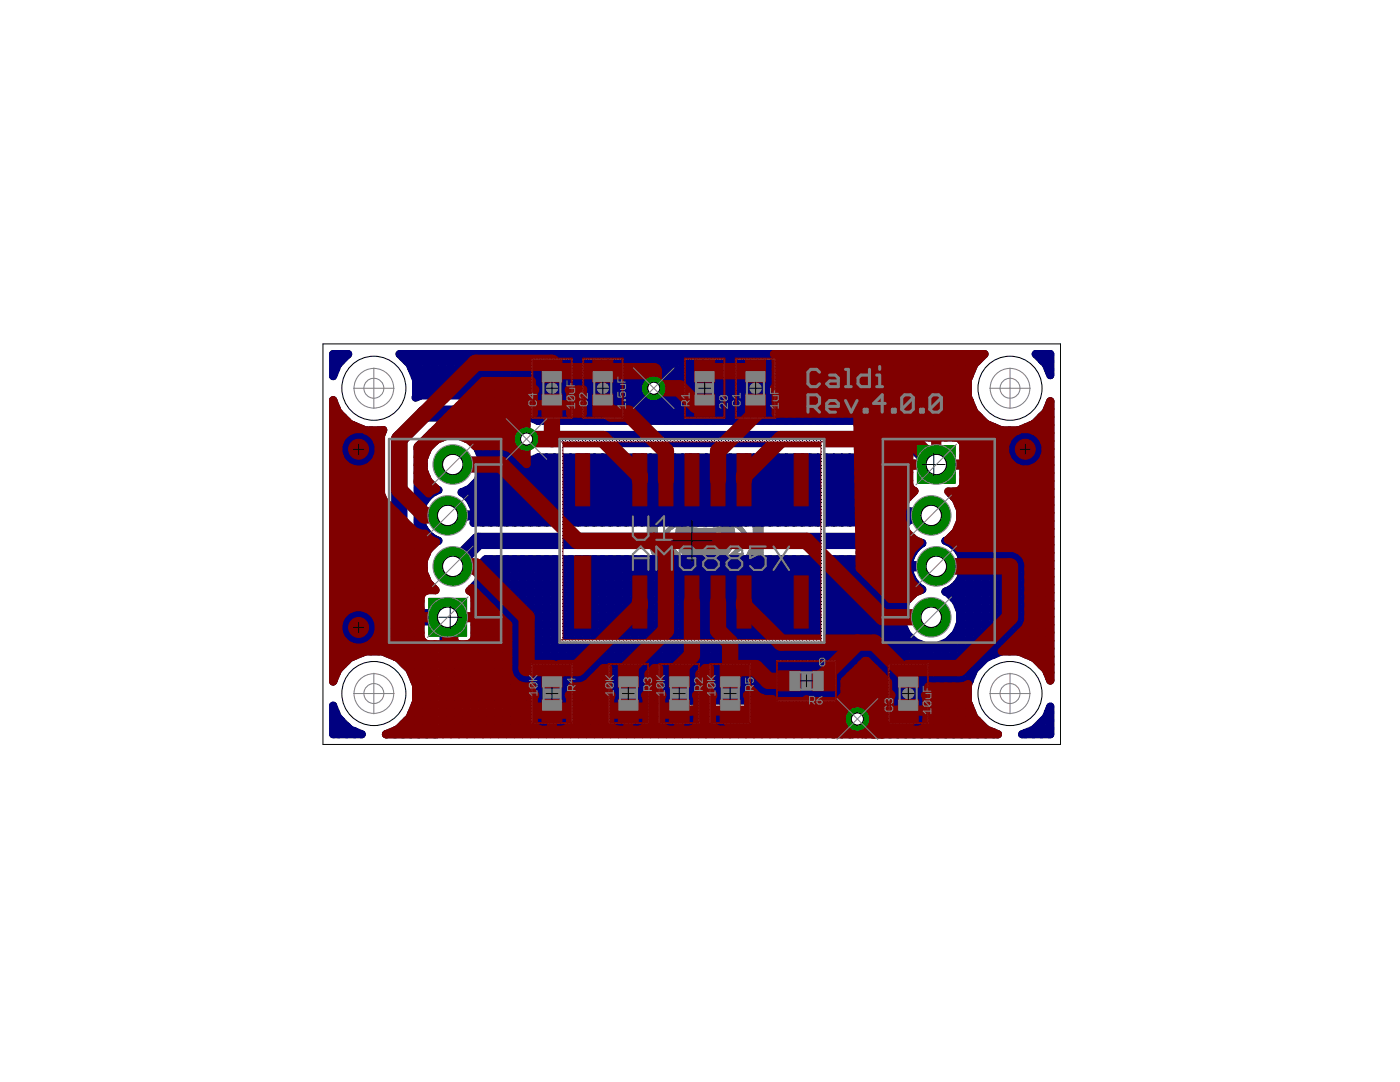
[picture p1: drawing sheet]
<svg xmlns="http://www.w3.org/2000/svg" width="279mm" height="216mm" viewBox="0 0 279 216" stroke-linecap="round" stroke-linejoin="round" font-family="sans-serif">
<path d="M138.3 107.9h4.6M140.6 105.6v4.6" fill="none" stroke="#000" stroke-width=".2"/>
<g fill="none" stroke="#808080" stroke-width=".61">
<path d="M93.1 75.9l1-1.1h1.1v4.4M93.1 75.9v3.3M93.1 75.9l-1.1-1.1-1.1 1.1v3.3M98.5 74.8h2.2l1.1 1.1v2.2l-1.1 1.1h-2.2l-1-1.1v-2.2zM104 74.8h3.3l1 1.1v2.2l-1 1.1h-3.3M110.5 78.1h1.1v1.1h-1.1zM113.8 74.8h3.3l1.1 1.1-1.1 1.1h-2.2l-1.1 1.1 1.1 1.1h3.3M120.4 74.8h2.1M121.4 73.8v4.3l-1 1.1M124.7 79.2v-3.3l1.1-1.1h3.3v4.4M135.6 77h-4.3v-1.1l1.1-1.1h2.1l1.1 1.1v2.2l-1.1 1.1h-2.1M137.8 79.2h3.3l1.1-1.1v-2.2l-1.1-1.1h-3.3v5.5l1.1 1.1h1.1"/>
<path d="M144.4 79.2v-4.4l2.1-2.1 2.2 2.1v4.4M144.4 75.9h4.3M150.9 79.2v-3.3l1.1-1.1h3.3v4.4M157.5 74.8h1l2.2 2.2M160.7 74.8v4.4M167.3 77h-4.4v-1.1l1.1-1.1h2.2l1.1 1.1v2.2l-1.1 1.1h-2.2M169.5 74.8h2.1M170.5 73.8v4.3l-1 1.1M173.8 74.8h2.2M174.9 73.8v4.3l-1.1 1.1M181.5 74.8h-2.2l-1.1 1.1v3.3h3.3l1-1.1-1-1.1h-3.3M189.1 77h-3.3l-1.1-1.1v-2.1l1.1-1.1h3.3v6.5"/>
<path d="M93.1 135.8l1-1h1.1v4.3M93.1 135.8v3.3M93.1 135.8l-1.1-1-1.1 1v3.3M98.5 134.8h2.2l1.1 1v2.2l-1.1 1.1h-2.2l-1-1.1v-2.2zM104 134.8h3.3l1 1v2.2l-1 1.1h-3.3M110.5 138h1.1v1.1h-1.1zM113.8 134.8h3.3l1.1 1-1.1 1.1h-2.2l-1.1 1.1 1.1 1.1h3.3M120.4 134.8h2.1M121.4 133.7v4.3l-1 1.1M124.7 139.1v-3.3l1.1-1h3.3v4.3M135.6 136.9h-4.3v-1.1l1.1-1h2.1l1.1 1v2.2l-1.1 1.1h-2.1M137.8 139.1h3.3l1.1-1.1v-2.2l-1.1-1h-3.3v5.4l1.1 1.1h1.1"/>
<path d="M144.4 139.1v-4.3l2.1-2.2 2.2 2.2v4.3M144.4 135.8h4.3M150.9 139.1v-3.3l1.1-1h3.3v4.3M157.5 134.8h1l2.2 2.1M160.7 134.8v4.3M167.3 136.9h-4.4v-1.1l1.1-1h2.2l1.1 1v2.2l-1.1 1.1h-2.2M169.5 134.8h2.1M170.5 133.7v4.3l-1 1.1M173.8 134.8h2.2M174.9 133.7v4.3l-1.1 1.1M181.5 134.8h-2.2l-1.1 1v3.3h3.3l1-1.1-1-1.1h-3.3M189.1 136.9h-3.3l-1.1-1.1v-2.1l1.1-1.1h3.3v6.5"/>
</g>
<g fill="#808080" stroke="#808080" stroke-width=".2">
<path d="M150.3 118.3l1.9 .1z"/>
<path d="M150.2 118.3h2.1z"/>
<path d="M150.2 118.2l2.1 .1z"/>
<path d="M150.2 118.2h2.1z"/>
<path d="M150.2 118.1l2.1 .1z"/>
<path d="M150.2 118l2.1 .1z"/>
<path d="M150.2 118h2.1z"/>
<path d="M150.2 117.9l2.1 .1z"/>
<path d="M150.2 117.9h2.1z"/>
<path d="M150.2 117.8h2.1z"/>
<path d="M150.2 117.7l2.1 .1z"/>
<path d="M150.2 117.7h2.1z"/>
<path d="M150.2 117.6l2.1 .1z"/>
<path d="M150.2 117.6h2.1z"/>
<path d="M150.2 117.5h2.1z"/>
<path d="M150.2 117.4l2.1 .1z"/>
<path d="M150.2 117.4h2.1z"/>
<path d="M140.3 117.4h.8z"/>
<path d="M150.2 117.3h2.1z"/>
<path d="M139.4 117.3h2.6z"/>
<path d="M150.2 117.2l2.1 .1z"/>
<path d="M139 117.2l3.5 .1z"/>
<path d="M150.2 117.2h2.1z"/>
<path d="M138.6 117.2h4.2z"/>
<path d="M150.2 117.1l2.1 .1z"/>
<path d="M138.3 117.1l4.8 .1z"/>
<path d="M150.2 117.1h2.1z"/>
<path d="M138 117.1h5.4z"/>
<path d="M150.2 117l2.1 .1z"/>
<path d="M137.8 117l5.9 .1z"/>
<path d="M150.2 116.9l2.1 .1z"/>
<path d="M137.6 116.9l6.3 .1z"/>
<path d="M150.2 116.9h2.1z"/>
<path d="M137.4 116.9h6.6z"/>
<path d="M150.2 116.8l2.1 .1z"/>
<path d="M137.2 116.8l7 .1z"/>
<path d="M150.2 116.8h2.1z"/>
<path d="M137 116.8h7.4z"/>
<path d="M150.2 116.7h2.1z"/>
<path d="M136.8 116.7h7.9z"/>
<path d="M150.2 116.6l2.1 .1z"/>
<path d="M136.6 116.6l8.3 .1z"/>
<path d="M150.2 116.6h2.1z"/>
<path d="M136.4 116.6h8.6z"/>
<path d="M150.2 116.5l2.1 .1z"/>
<path d="M136.3 116.5l8.9 .1z"/>
<path d="M150.2 116.5h2.1z"/>
<path d="M136.1 116.5h9.2z"/>
<path d="M150.2 116.4h2.1z"/>
<path d="M136.1 116.4h9.3z"/>
<path d="M150.2 116.3l2.1 .1z"/>
<path d="M136 116.3l9.5 .1z"/>
<path d="M150.2 116.3h2.1z"/>
<path d="M135.8 116.3h9.9z"/>
<path d="M150.2 116.2h2.1z"/>
<path d="M135.7 116.2h10.1z"/>
<path d="M150.2 116.1l2.1 .1z"/>
<path d="M135.5 116.1l10.4 .1z"/>
<path d="M150.2 116.1h2.1z"/>
<path d="M135.4 116.1h10.7z"/>
<path d="M150.2 116l2.1 .1z"/>
<path d="M135.3 116l10.9 .1z"/>
<path d="M150.2 116h2.1z"/>
<path d="M135.2 116h11.1z"/>
<path d="M150.2 115.9l2.1 .1z"/>
<path d="M135 115.9l11.4 .1z"/>
<path d="M150.2 115.8l2.1 .1z"/>
<path d="M135 115.8l11.5 .1z"/>
<path d="M150.2 115.8h2.1z"/>
<path d="M134.9 115.8h11.7z"/>
<path d="M150.2 115.7l2.1 .1z"/>
<path d="M134.8 115.7l11.9 .1z"/>
<path d="M150.2 115.7h2.1z"/>
<path d="M134.7 115.7h12.1z"/>
<path d="M150.2 115.6l2.1 .1z"/>
<path d="M134.6 115.6l12.3 .1z"/>
<path d="M150.2 115.5l2.1 .1z"/>
<path d="M134.5 115.5l12.5 .1z"/>
<path d="M150.2 115.5h2.1z"/>
<path d="M134.4 115.5h12.7z"/>
<path d="M150.2 115.4l2.1 .1z"/>
<path d="M134.3 115.4l12.9 .1z"/>
<path d="M150.2 115.4h2.1z"/>
<path d="M141.7 115.4h5.6z"/>
<path d="M134.2 115.4h5.5z"/>
<path d="M150.2 115.3h2.1z"/>
<path d="M142.2 115.3h5.2z"/>
<path d="M134.1 115.3h5.3z"/>
<path d="M150.2 115.2l2.1 .1z"/>
<path d="M142.6 115.2l4.9 .1z"/>
<path d="M134 115.2l4.8 .1z"/>
<path d="M150.2 115.2h2.1z"/>
<path d="M142.9 115.2h4.6z"/>
<path d="M133.9 115.2h4.7z"/>
<path d="M150.2 115.1l2.1 .1z"/>
<path d="M143.1 115.1l4.6 .1z"/>
<path d="M133.9 115.1l4.5 .1z"/>
<path d="M150.2 115.1h2.1z"/>
<path d="M143.4 115.1h4.3z"/>
<path d="M133.8 115.1h4.4z"/>
<path d="M150.2 115h2.1z"/>
<path d="M143.6 115h4.2z"/>
<path d="M133.7 115h4.2z"/>
<path d="M150.2 114.9l2.1 .1z"/>
<path d="M143.8 114.9l4 .1z"/>
<path d="M133.6 114.9l4.1 .1z"/>
<path d="M150.2 114.9h2.1z"/>
<path d="M143.9 114.9h4z"/>
<path d="M133.5 114.9h4.1z"/>
<path d="M150.2 114.8l2.1 .1z"/>
<path d="M144 114.8l4 .1z"/>
<path d="M133.4 114.8l4 .1z"/>
<path d="M150.2 114.7l2.1 .1z"/>
<path d="M144.2 114.7l3.9 .1z"/>
<path d="M133.4 114.7l3.8 .1z"/>
<path d="M150.2 114.7h2.1z"/>
<path d="M144.4 114.7h3.7z"/>
<path d="M140.9 114.7h.3z"/>
<path d="M140.3 114.7h.3z"/>
<path d="M133.3 114.7h3.8z"/>
<path d="M150.2 114.6l2.1 .1z"/>
<path d="M144.5 114.6l3.7 .1z"/>
<path d="M140.9 114.6l.6 .1z"/>
<path d="M140 114.6l.5 .1z"/>
<path d="M133.3 114.6l3.6 .1z"/>
<path d="M150.2 114.6h2.1z"/>
<path d="M144.7 114.6h3.6z"/>
<path d="M141 114.6h.7z"/>
<path d="M139.8 114.6h.7z"/>
<path d="M133.2 114.6h3.6z"/>
<path d="M150.2 114.5l2.1 .1z"/>
<path d="M144.9 114.5l3.5 .1z"/>
<path d="M141.1 114.5l.9 .1z"/>
<path d="M139.6 114.5l.8 .1z"/>
<path d="M133.1 114.5l3.6 .1z"/>
<path d="M150.2 114.4l2.1 .1z"/>
<path d="M145 114.4l3.4 .1z"/>
<path d="M141.1 114.4l1.1 .1z"/>
<path d="M139.2 114.4l1.1 .1z"/>
<path d="M133 114.4l3.5 .1z"/>
<path d="M150.2 114.4h2.1z"/>
<path d="M145.1 114.4h3.4z"/>
<path d="M141.3 114.4h1.1z"/>
<path d="M139 114.4h1.3z"/>
<path d="M133 114.4h3.4z"/>
<path d="M150.2 114.3l2.1 .1z"/>
<path d="M145.2 114.3l3.4 .1z"/>
<path d="M141.3 114.3l1.3 .1z"/>
<path d="M138.9 114.3l1.3 .1z"/>
<path d="M132.9 114.3l3.4 .1z"/>
<path d="M150.2 114.3h2.1z"/>
<path d="M145.3 114.3h3.3z"/>
<path d="M141.4 114.3h1.4z"/>
<path d="M138.7 114.3h1.5z"/>
<path d="M132.8 114.3h3.4z"/>
<path d="M150.2 114.2h2.1z"/>
<path d="M145.4 114.2h3.3z"/>
<path d="M141.4 114.2h1.6z"/>
<path d="M138.5 114.2h1.6z"/>
<path d="M132.8 114.2h3.3z"/>
<path d="M150.2 114.1l2.1 .1z"/>
<path d="M145.5 114.1l3.2 .1z"/>
<path d="M141.5 114.1l1.7 .1z"/>
<path d="M138.3 114.1l1.7 .1z"/>
<path d="M132.7 114.1l3.3 .1z"/>
<path d="M150.2 114.1h2.1z"/>
<path d="M145.6 114.1h3.2z"/>
<path d="M141.5 114.1h1.8z"/>
<path d="M138.1 114.1h1.8z"/>
<path d="M132.7 114.1h3.2z"/>
<path d="M150.2 114l2.1 .1z"/>
<path d="M145.7 114l3.2 .1z"/>
<path d="M141.6 114l1.9 .1z"/>
<path d="M138 114l1.8 .1z"/>
<path d="M132.6 114l3.2 .1z"/>
<path d="M150.2 114h2.1z"/>
<path d="M145.8 114h3.1z"/>
<path d="M141.7 114h1.9z"/>
<path d="M137.8 114h2z"/>
<path d="M132.5 114h3.1z"/>
<path d="M150.2 113.9h2.1z"/>
<path d="M145.9 113.9h3.1z"/>
<path d="M141.7 113.9h2.1z"/>
<path d="M137.7 113.9h2z"/>
<path d="M132.5 113.9h3.1z"/>
<path d="M150.2 113.8l2.1 .1z"/>
<path d="M146 113.8l3.1 .1z"/>
<path d="M141.8 113.8l2.1 .1z"/>
<path d="M137.5 113.8l2.2 .1z"/>
<path d="M132.4 113.8l3.1 .1z"/>
<path d="M150.2 113.8h2.1z"/>
<path d="M146.1 113.8h3z"/>
<path d="M141.9 113.8h2.1z"/>
<path d="M137.4 113.8h2.2z"/>
<path d="M132.4 113.8h3z"/>
<path d="M150.2 113.7h2.1z"/>
<path d="M146.2 113.7h3z"/>
<path d="M142 113.7h2.2z"/>
<path d="M137.3 113.7h2.2z"/>
<path d="M132.3 113.7h3z"/>
<path d="M150.2 113.6l2.1 .1z"/>
<path d="M146.3 113.6l2.9 .1z"/>
<path d="M142.2 113.6l2.2 .1z"/>
<path d="M137.1 113.6l2.3 .1z"/>
<path d="M132.2 113.6l3 .1z"/>
<path d="M150.2 113.6h2.1z"/>
<path d="M146.4 113.6h2.9z"/>
<path d="M142.4 113.6h2.1z"/>
<path d="M137 113.6h2.1z"/>
<path d="M132.2 113.6h2.9z"/>
<path d="M150.2 113.5l2.1 .1z"/>
<path d="M146.4 113.5l3 .1z"/>
<path d="M142.6 113.5l2 .1z"/>
<path d="M136.9 113.5l2 .1z"/>
<path d="M132.1 113.5l2.9 .1z"/>
<path d="M150.2 113.5h2.1z"/>
<path d="M146.6 113.5h2.8z"/>
<path d="M142.8 113.5h1.9z"/>
<path d="M136.7 113.5h2z"/>
<path d="M132.1 113.5h2.9z"/>
<path d="M150.2 113.4l2.1 .1z"/>
<path d="M146.6 113.4l2.9 .1z"/>
<path d="M143 113.4l1.9 .1z"/>
<path d="M136.6 113.4l1.9 .1z"/>
<path d="M132.1 113.4l2.8 .1z"/>
<path d="M150.2 113.3l2.1 .1z"/>
<path d="M146.7 113.3l2.8 .1z"/>
<path d="M143.2 113.3l1.8 .1z"/>
<path d="M136.5 113.3l1.8 .1z"/>
<path d="M132 113.3l2.8 .1z"/>
<path d="M150.2 113.3h2.1z"/>
<path d="M146.8 113.3h2.8z"/>
<path d="M143.3 113.3h1.8z"/>
<path d="M136.4 113.3h1.8z"/>
<path d="M131.9 113.3h2.8z"/>
<path d="M150.2 113.2l2.1 .1z"/>
<path d="M146.9 113.2l2.7 .1z"/>
<path d="M143.5 113.2l1.7 .1z"/>
<path d="M136.2 113.2l1.8 .1z"/>
<path d="M131.9 113.2l2.7 .1z"/>
<path d="M150.2 113.2h2.1z"/>
<path d="M146.9 113.2h2.8z"/>
<path d="M143.6 113.2h1.7z"/>
<path d="M136.2 113.2h1.7z"/>
<path d="M131.8 113.2h2.8z"/>
<path d="M150.2 113.1l2.1 .1z"/>
<path d="M147 113.1l2.7 .1z"/>
<path d="M143.7 113.1l1.7 .1z"/>
<path d="M136.1 113.1l1.6 .1z"/>
<path d="M131.7 113.1l2.8 .1z"/>
<path d="M150.2 113.1h2.1z"/>
<path d="M147 113.1h2.8z"/>
<path d="M143.9 113.1h1.6z"/>
<path d="M136 113.1h1.6z"/>
<path d="M131.7 113.1h2.7z"/>
<path d="M150.2 113h2.1z"/>
<path d="M147.1 113h2.8z"/>
<path d="M144.1 113h1.5z"/>
<path d="M135.9 113h1.6z"/>
<path d="M131.7 113h2.7z"/>
<path d="M150.2 112.9l2.1 .1z"/>
<path d="M147.2 112.9l2.6 .1z"/>
<path d="M144.2 112.9l1.5 .1z"/>
<path d="M135.8 112.9l1.5 .1z"/>
<path d="M131.6 112.9l2.7 .1z"/>
<path d="M150.2 112.9h2.1z"/>
<path d="M147.2 112.9h2.7z"/>
<path d="M144.3 112.9h1.5z"/>
<path d="M135.7 112.9h1.5z"/>
<path d="M131.6 112.9h2.6z"/>
<path d="M150.2 112.8h2.1z"/>
<path d="M147.3 112.8h2.7z"/>
<path d="M144.4 112.8h1.5z"/>
<path d="M135.6 112.8h1.5z"/>
<path d="M131.5 112.8h2.6z"/>
<path d="M150.2 112.7l2.1 .1z"/>
<path d="M147.4 112.7l2.6 .1z"/>
<path d="M144.5 112.7l1.5 .1z"/>
<path d="M135.5 112.7l1.5 .1z"/>
<path d="M131.5 112.7l2.5 .1z"/>
<path d="M150.2 112.7h2.1z"/>
<path d="M147.5 112.7h2.5z"/>
<path d="M144.7 112.7h1.4z"/>
<path d="M135.4 112.7h1.5z"/>
<path d="M131.4 112.7h2.6z"/>
<path d="M150.2 112.6l2.1 .1z"/>
<path d="M147.5 112.6l2.6 .1z"/>
<path d="M144.7 112.6l1.5 .1z"/>
<path d="M140.3 112.6l.9 .1z"/>
<path d="M135.3 112.6l1.5 .1z"/>
<path d="M131.4 112.6l2.5 .1z"/>
<path d="M147.6 112.6h4.7z"/>
<path d="M144.8 112.6h1.4z"/>
<path d="M139.7 112.6h2.1z"/>
<path d="M135.2 112.6h1.4z"/>
<path d="M131.3 112.6h2.6z"/>
<path d="M147.7 112.5h4.6z"/>
<path d="M145 112.5h1.4z"/>
<path d="M139.5 112.5h2.5z"/>
<path d="M135.2 112.5h1.4z"/>
<path d="M131.3 112.5h2.5z"/>
<path d="M147.7 112.4l4.6 .1z"/>
<path d="M145 112.4l1.4 .1z"/>
<path d="M139.2 112.4l3 .1z"/>
<path d="M135 112.4l1.4 .1z"/>
<path d="M131.3 112.4l2.5 .1z"/>
<path d="M147.7 112.4h4.6z"/>
<path d="M145.1 112.4h1.4z"/>
<path d="M139 112.4h3.5z"/>
<path d="M135 112.4h1.4z"/>
<path d="M131.2 112.4h2.6z"/>
<path d="M147.8 112.3l4.5 .1z"/>
<path d="M145.2 112.3l1.4 .1z"/>
<path d="M138.8 112.3l3.9 .1z"/>
<path d="M134.9 112.3l1.4 .1z"/>
<path d="M131.2 112.3l2.5 .1z"/>
<path d="M147.8 112.2l4.5 .1z"/>
<path d="M145.3 112.2l1.4 .1z"/>
<path d="M138.6 112.2l4.3 .1z"/>
<path d="M134.9 112.2l1.3 .1z"/>
<path d="M131.1 112.2l2.5 .1z"/>
<path d="M147.9 112.2h4.4z"/>
<path d="M145.4 112.2h1.3z"/>
<path d="M138.5 112.2h4.5z"/>
<path d="M134.7 112.2h1.4z"/>
<path d="M131.1 112.2h2.5z"/>
<path d="M148 112.1l4.3 .1z"/>
<path d="M145.5 112.1l1.3 .1z"/>
<path d="M138.4 112.1l4.7 .1z"/>
<path d="M134.7 112.1l1.3 .1z"/>
<path d="M131.1 112.1l2.4 .1z"/>
<path d="M148 112.1h4.3z"/>
<path d="M145.6 112.1h1.3z"/>
<path d="M138.2 112.1h5.1z"/>
<path d="M134.6 112.1h1.3z"/>
<path d="M131 112.1h2.5z"/>
<path d="M148.1 112l4.2 .1z"/>
<path d="M145.7 112l1.3 .1z"/>
<path d="M138.1 112l5.3 .1z"/>
<path d="M134.5 112l1.3 .1z"/>
<path d="M130.9 112l2.5 .1z"/>
<path d="M148.1 112h4.2z"/>
<path d="M145.8 112h1.2z"/>
<path d="M138 112h5.5z"/>
<path d="M134.4 112h1.3z"/>
<path d="M131 112h2.3z"/>
<path d="M148.2 111.9h4.1z"/>
<path d="M145.9 111.9h1.2z"/>
<path d="M137.8 111.9h5.9z"/>
<path d="M134.4 111.9h1.2z"/>
<path d="M130.9 111.9h2.4z"/>
<path d="M148.3 111.8l4 .1z"/>
<path d="M145.9 111.8l1.3 .1z"/>
<path d="M137.7 111.8l6.1 .1z"/>
<path d="M134.3 111.8l1.2 .1z"/>
<path d="M130.8 111.8l2.5 .1z"/>
<path d="M148.3 111.8h4z"/>
<path d="M146.1 111.8h1.1z"/>
<path d="M137.7 111.8h6.1z"/>
<path d="M134.2 111.8h1.3z"/>
<path d="M130.8 111.8h2.4z"/>
<path d="M148.3 111.7h4z"/>
<path d="M146.1 111.7h1.2z"/>
<path d="M137.6 111.7h6.3z"/>
<path d="M134.2 111.7h1.1z"/>
<path d="M130.8 111.7h2.3z"/>
<path d="M148.4 111.6l3.9 .1z"/>
<path d="M146.2 111.6l1.1 .1z"/>
<path d="M137.5 111.6l6.5 .1z"/>
<path d="M134.1 111.6l1.2 .1z"/>
<path d="M130.7 111.6l2.5 .1z"/>
<path d="M148.4 111.6h3.9z"/>
<path d="M146.3 111.6h1.1z"/>
<path d="M137.4 111.6h6.7z"/>
<path d="M134.1 111.6h1.1z"/>
<path d="M130.7 111.6h2.4z"/>
<path d="M148.4 111.5l3.9 .1z"/>
<path d="M146.4 111.5l1.1 .1z"/>
<path d="M137.3 111.5l6.9 .1z"/>
<path d="M134 111.5l1.1 .1z"/>
<path d="M130.7 111.5l2.3 .1z"/>
<path d="M148.5 111.5h3.8z"/>
<path d="M146.4 111.5h1.1z"/>
<path d="M137.2 111.5h7.1z"/>
<path d="M133.9 111.5h1.1z"/>
<path d="M130.6 111.5h2.4z"/>
<path d="M148.6 111.4h3.7z"/>
<path d="M146.5 111.4h1.1z"/>
<path d="M137.1 111.4h7.3z"/>
<path d="M133.9 111.4h1.1z"/>
<path d="M130.6 111.4h2.4z"/>
<path d="M148.6 111.3l3.7 .1z"/>
<path d="M146.6 111.3l1 .1z"/>
<path d="M137 111.3l7.5 .1z"/>
<path d="M133.8 111.3l1.1 .1z"/>
<path d="M130.5 111.3l2.4 .1z"/>
<path d="M148.6 111.3h3.7z"/>
<path d="M146.7 111.3h1z"/>
<path d="M136.9 111.3h7.6z"/>
<path d="M133.8 111.3h1z"/>
<path d="M130.5 111.3h2.3z"/>
<path d="M148.7 111.2l3.6 .1z"/>
<path d="M146.7 111.2l1.1 .1z"/>
<path d="M136.9 111.2l7.7 .1z"/>
<path d="M133.7 111.2l1 .1z"/>
<path d="M130.5 111.2l2.3 .1z"/>
<path d="M148.8 111.1l3.5 .1z"/>
<path d="M146.8 111.1l1 .1z"/>
<path d="M136.8 111.1l7.9 .1z"/>
<path d="M133.6 111.1l1.1 .1z"/>
<path d="M130.5 111.1l2.3 .1z"/>
<path d="M148.8 111.1h3.5z"/>
<path d="M146.9 111.1h1z"/>
<path d="M145.3 111.1h.9z"/>
<path d="M136.7 111.1h8z"/>
<path d="M135.3 111.1h.9z"/>
<path d="M133.6 111.1h1z"/>
<path d="M130.5 111.1h2.2z"/>
<path d="M148.8 111l3.5 .1z"/>
<path d="M147 111l1 .1z"/>
<path d="M145.3 111l1.3 .1z"/>
<path d="M136.7 111l8.1 .1z"/>
<path d="M134.9 111l1.4 .1z"/>
<path d="M133.6 111l1 .1z"/>
<path d="M130.4 111l2.3 .1z"/>
<path d="M148.8 111h3.5z"/>
<path d="M147 111h1z"/>
<path d="M145.3 111h1.6z"/>
<path d="M136.6 111h8.2z"/>
<path d="M133.5 111h2.7z"/>
<path d="M130.4 111h2.3z"/>
<path d="M148.9 110.9l3.4 .1z"/>
<path d="M145.4 110.9l2.6 .1z"/>
<path d="M136.6 110.9l8.3 .1z"/>
<path d="M133.5 110.9l2.6 .1z"/>
<path d="M130.3 110.9l2.3 .1z"/>
<path d="M148.9 110.8l3.4 .1z"/>
<path d="M145.5 110.8l2.6 .1z"/>
<path d="M136.5 110.8l8.5 .1z"/>
<path d="M133.4 110.8l2.7 .1z"/>
<path d="M130.3 110.8l2.3 .1z"/>
<path d="M148.9 110.8h3.4z"/>
<path d="M145.5 110.8h2.6z"/>
<path d="M136.4 110.8h8.6z"/>
<path d="M133.4 110.8h2.6z"/>
<path d="M130.3 110.8h2.2z"/>
<path d="M149 110.7l3.3 .1z"/>
<path d="M145.6 110.7l2.5 .1z"/>
<path d="M136.4 110.7l8.7 .1z"/>
<path d="M133.3 110.7l2.6 .1z"/>
<path d="M130.3 110.7l2.2 .1z"/>
<path d="M149 110.7h3.3z"/>
<path d="M145.6 110.7h2.6z"/>
<path d="M136.3 110.7h8.9z"/>
<path d="M133.3 110.7h2.5z"/>
<path d="M130.2 110.7h2.3z"/>
<path d="M149.1 110.6l3.2 .1z"/>
<path d="M145.8 110.6l2.5 .1z"/>
<path d="M136.2 110.6l9 .1z"/>
<path d="M133.2 110.6l2.6 .1z"/>
<path d="M130.2 110.6l2.2 .1z"/>
<path d="M149.1 110.6h3.2z"/>
<path d="M145.8 110.6h2.5z"/>
<path d="M136.2 110.6h9.1z"/>
<path d="M133.2 110.6h2.5z"/>
<path d="M130.2 110.6h2.2z"/>
<path d="M149.1 110.5h3.2z"/>
<path d="M145.9 110.5h2.5z"/>
<path d="M136.2 110.5h9.1z"/>
<path d="M133.1 110.5h2.5z"/>
<path d="M130.2 110.5h2.2z"/>
<path d="M149.2 110.4l3.1 .1z"/>
<path d="M145.9 110.4l2.5 .1z"/>
<path d="M136.1 110.4l9.2 .1z"/>
<path d="M133.1 110.4l2.4 .1z"/>
<path d="M130.1 110.4l2.2 .1z"/>
<path d="M149.2 110.4h3.1z"/>
<path d="M148.2 110.4h.2z"/>
<path d="M146 110.4h1z"/>
<path d="M136.1 110.4h9.3z"/>
<path d="M134.5 110.4h1z"/>
<path d="M133.1 110.4h.2z"/>
<path d="M130.1 110.4h2.2z"/>
<path d="M149.2 110.3h3.1z"/>
<path d="M146.1 110.3h.9z"/>
<path d="M136.1 110.3h9.4z"/>
<path d="M134.4 110.3h1z"/>
<path d="M130 110.3h2.2z"/>
<path d="M149.2 110.2l3.1 .1z"/>
<path d="M146.1 110.2l1 .1z"/>
<path d="M136 110.2l9.5 .1z"/>
<path d="M134.4 110.2l.9 .1z"/>
<path d="M130 110.2l2.2 .1z"/>
<path d="M149.3 110.2h3z"/>
<path d="M146.2 110.2h1z"/>
<path d="M136 110.2h9.5z"/>
<path d="M134.3 110.2h1z"/>
<path d="M130 110.2h2.2z"/>
<path d="M149.3 110.1l3 .1z"/>
<path d="M146.3 110.1l1 .1z"/>
<path d="M135.9 110.1l9.7 .1z"/>
<path d="M134.2 110.1l1 .1z"/>
<path d="M130 110.1l2.2 .1z"/>
<path d="M149.4 110.1h2.9z"/>
<path d="M146.4 110.1h1z"/>
<path d="M135.9 110.1h9.7z"/>
<path d="M134.1 110.1h1z"/>
<path d="M130 110.1h2.2z"/>
<path d="M149.4 110h2.9z"/>
<path d="M146.5 110h1z"/>
<path d="M135.8 110h9.8z"/>
<path d="M134.1 110h1z"/>
<path d="M130 110h2.1z"/>
<path d="M149.4 109.9l2.9 .1z"/>
<path d="M146.5 109.9l1 .1z"/>
<path d="M135.8 109.9l9.9 .1z"/>
<path d="M133.9 109.9l1.1 .1z"/>
<path d="M129.9 109.9l2.2 .1z"/>
<path d="M149.4 109.9h2.9z"/>
<path d="M146.6 109.9h1z"/>
<path d="M135.8 109.9h10z"/>
<path d="M133.9 109.9h1.1z"/>
<path d="M129.9 109.9h2.1z"/>
<path d="M149.5 109.8l2.8 .1z"/>
<path d="M146.6 109.8l1 .1z"/>
<path d="M135.7 109.8l10.1 .1z"/>
<path d="M133.8 109.8l1.1 .1z"/>
<path d="M129.9 109.8l2.1 .1z"/>
<path d="M149.5 109.7l2.8 .1z"/>
<path d="M146.7 109.7l1.1 .1z"/>
<path d="M135.7 109.7l10.1 .1z"/>
<path d="M133.8 109.7l1.1 .1z"/>
<path d="M129.9 109.7l2.1 .1z"/>
<path d="M149.5 109.7h2.8z"/>
<path d="M146.7 109.7h1.1z"/>
<path d="M135.6 109.7h10.3z"/>
<path d="M133.7 109.7h1z"/>
<path d="M129.9 109.7h2.1z"/>
<path d="M149.5 109.6l2.8 .1z"/>
<path d="M146.8 109.6l1.1 .1z"/>
<path d="M135.6 109.6l10.3 .1z"/>
<path d="M133.6 109.6l1.1 .1z"/>
<path d="M129.8 109.6l2.1 .1z"/>
<path d="M149.6 109.6h2.7z"/>
<path d="M146.9 109.6h1.1z"/>
<path d="M135.6 109.6h10.3z"/>
<path d="M133.5 109.6h1.1z"/>
<path d="M129.8 109.6h2.1z"/>
<path d="M149.6 109.5l2.7 .1z"/>
<path d="M146.9 109.5l1.1 .1z"/>
<path d="M135.5 109.5l10.4 .1z"/>
<path d="M133.5 109.5l1.1 .1z"/>
<path d="M129.8 109.5l2.1 .1z"/>
<path d="M149.6 109.5h2.7z"/>
<path d="M147 109.5h1.1z"/>
<path d="M135.5 109.5h10.5z"/>
<path d="M133.4 109.5h1.1z"/>
<path d="M129.8 109.5h2.1z"/>
<path d="M149.7 109.4h2.6z"/>
<path d="M147 109.4h1.1z"/>
<path d="M143.8 109.4h2.2z"/>
<path d="M135.5 109.4h7.5z"/>
<path d="M133.3 109.4h1.1z"/>
<path d="M129.8 109.4h2.1z"/>
<path d="M149.7 109.3l2.6 .1z"/>
<path d="M147.1 109.3l1.2 .1z"/>
<path d="M144 109.3l2.1 .1z"/>
<path d="M138.7 109.3l3.9 .1z"/>
<path d="M135.5 109.3l2 .1z"/>
<path d="M133.3 109.3l1.1 .1z"/>
<path d="M129.7 109.3l2.1 .1z"/>
<path d="M149.7 109.3h2.6z"/>
<path d="M147.2 109.3h1.1z"/>
<path d="M144.2 109.3h1.9z"/>
<path d="M139 109.3h3.6z"/>
<path d="M135.4 109.3h2z"/>
<path d="M133.2 109.3h1.1z"/>
<path d="M129.7 109.3h2.1z"/>
<path d="M149.7 109.2h2.6z"/>
<path d="M147.2 109.2h1.2z"/>
<path d="M144.3 109.2h1.8z"/>
<path d="M139 109.2h3.5z"/>
<path d="M135.4 109.2h2z"/>
<path d="M133.1 109.2h1.1z"/>
<path d="M129.7 109.2h2.1z"/>
<path d="M149.7 109.1l2.6 .1z"/>
<path d="M147.3 109.1l1.1 .1z"/>
<path d="M144.4 109.1l1.7 .1z"/>
<path d="M139.1 109.1l3.2 .1z"/>
<path d="M135.3 109.1l2 .1z"/>
<path d="M133.1 109.1l1.1 .1z"/>
<path d="M129.7 109.1l2 .1z"/>
<path d="M149.8 109.1h2.5z"/>
<path d="M147.4 109.1h1.1z"/>
<path d="M144.5 109.1h1.7z"/>
<path d="M139.2 109.1h3.1z"/>
<path d="M135.3 109.1h1.9z"/>
<path d="M133 109.1h1.1z"/>
<path d="M129.6 109.1h2.1z"/>
<path d="M149.8 109l2.5 .1z"/>
<path d="M147.4 109l1.2 .1z"/>
<path d="M144.5 109l1.7 .1z"/>
<path d="M143.3 109l.1 .1z"/>
<path d="M139.2 109l3 .1z"/>
<path d="M138.1 109l.1 .1z"/>
<path d="M135.3 109l1.8 .1z"/>
<path d="M132.9 109l1.1 .1z"/>
<path d="M129.6 109l2.1 .1z"/>
<path d="M149.8 109h2.5z"/>
<path d="M147.5 109h1.1z"/>
<path d="M144.7 109h1.5z"/>
<path d="M143 109h.8z"/>
<path d="M139.3 109h2.8z"/>
<path d="M137.8 109h.7z"/>
<path d="M135.3 109h1.8z"/>
<path d="M132.8 109h1.2z"/>
<path d="M129.6 109h2.1z"/>
<path d="M149.8 108.9h2.5z"/>
<path d="M147.5 108.9h1.2z"/>
<path d="M144.7 108.9h1.5z"/>
<path d="M142.7 108.9h1.2z"/>
<path d="M139.4 108.9h2.6z"/>
<path d="M137.5 108.9h1.3z"/>
<path d="M135.3 108.9h1.7z"/>
<path d="M132.8 108.9h1.1z"/>
<path d="M129.6 108.9h2.1z"/>
<path d="M149.8 108.8l2.5 .1z"/>
<path d="M147.6 108.8l1.1 .1z"/>
<path d="M144.8 108.8l1.5 .1z"/>
<path d="M142.7 108.8l1.4 .1z"/>
<path d="M139.5 108.8l2.5 .1z"/>
<path d="M137.5 108.8l1.4 .1z"/>
<path d="M135.2 108.8l1.7 .1z"/>
<path d="M132.7 108.8l1.2 .1z"/>
<path d="M129.6 108.8l2 .1z"/>
<path d="M149.9 108.8h2.4z"/>
<path d="M147.6 108.8h1.3z"/>
<path d="M144.8 108.8h1.5z"/>
<path d="M142.5 108.8h1.7z"/>
<path d="M139.5 108.8h2.5z"/>
<path d="M137.4 108.8h1.5z"/>
<path d="M135.2 108.8h1.7z"/>
<path d="M132.7 108.8h1.1z"/>
<path d="M129.5 108.8h2.1z"/>
<path d="M149.9 108.7l2.4 .1z"/>
<path d="M147.7 108.7l1.2 .1z"/>
<path d="M144.8 108.7l1.5 .1z"/>
<path d="M142.5 108.7l1.8 .1z"/>
<path d="M139.6 108.7l2.3 .1z"/>
<path d="M137.2 108.7l1.9 .1z"/>
<path d="M135.2 108.7l1.6 .1z"/>
<path d="M132.5 108.7l1.3 .1z"/>
<path d="M129.5 108.7l2.1 .1z"/>
<path d="M149.9 108.6l2.4 .1z"/>
<path d="M147.8 108.6l1.2 .1z"/>
<path d="M144.9 108.6l1.4 .1z"/>
<path d="M142.3 108.6l2 .1z"/>
<path d="M139.6 108.6l2.3 .1z"/>
<path d="M137.2 108.6l1.9 .1z"/>
<path d="M135.1 108.6l1.7 .1z"/>
<path d="M132.5 108.6l1.2 .1z"/>
<path d="M129.5 108.6l2.1 .1z"/>
<path d="M150 108.6h2.3z"/>
<path d="M147.8 108.6h1.3z"/>
<path d="M144.9 108.6h1.4z"/>
<path d="M143.4 108.6h1z"/>
<path d="M142.3 108.6h1z"/>
<path d="M139.7 108.6h2.2z"/>
<path d="M138.2 108.6h1z"/>
<path d="M137.1 108.6h1z"/>
<path d="M135.2 108.6h1.5z"/>
<path d="M132.4 108.6h1.2z"/>
<path d="M129.5 108.6h2.1z"/>
<path d="M150 108.5l2.3 .1z"/>
<path d="M147.9 108.5l1.3 .1z"/>
<path d="M145 108.5l1.4 .1z"/>
<path d="M143.6 108.5l.8 .1z"/>
<path d="M142.3 108.5l.7 .1z"/>
<path d="M139.7 108.5l2.2 .1z"/>
<path d="M138.4 108.5l.8 .1z"/>
<path d="M137 108.5l.8 .1z"/>
<path d="M135.1 108.5l1.5 .1z"/>
<path d="M132.3 108.5l1.3 .1z"/>
<path d="M129.5 108.5l2 .1z"/>
<path d="M150 108.5h2.3z"/>
<path d="M148 108.5h1.3z"/>
<path d="M145 108.5h1.4z"/>
<path d="M143.8 108.5h.7z"/>
<path d="M142.2 108.5h.8z"/>
<path d="M139.7 108.5h2.1z"/>
<path d="M138.5 108.5h.7z"/>
<path d="M137.1 108.5h.6z"/>
<path d="M135.1 108.5h1.5z"/>
<path d="M132.2 108.5h1.3z"/>
<path d="M129.5 108.5h2z"/>
<path d="M150 108.4l2.3 .1z"/>
<path d="M148.1 108.4l1.3 .1z"/>
<path d="M145 108.4l1.4 .1z"/>
<path d="M143.8 108.4l.7 .1z"/>
<path d="M142.2 108.4l.6 .1z"/>
<path d="M139.8 108.4l2 .1z"/>
<path d="M138.6 108.4l.7 .1z"/>
<path d="M137 108.4l.7 .1z"/>
<path d="M135.1 108.4l1.5 .1z"/>
<path d="M132.2 108.4l1.3 .1z"/>
<path d="M129.5 108.4l2 .1z"/>
<path d="M150 108.4h2.3z"/>
<path d="M148.1 108.4h1.3z"/>
<path d="M145 108.4h1.4z"/>
<path d="M143.9 108.4h.6z"/>
<path d="M142.2 108.4h.6z"/>
<path d="M139.8 108.4h1.9z"/>
<path d="M138.7 108.4h.7z"/>
<path d="M137 108.4h.6z"/>
<path d="M135.1 108.4h1.5z"/>
<path d="M132 108.4h1.4z"/>
<path d="M129.5 108.4h2z"/>
<path d="M150 108.3h2.3z"/>
<path d="M148.2 108.3h1.3z"/>
<path d="M145 108.3h1.4z"/>
<path d="M143.9 108.3h.7z"/>
<path d="M142.1 108.3h.6z"/>
<path d="M139.8 108.3h2z"/>
<path d="M138.8 108.3h.6z"/>
<path d="M136.9 108.3h.6z"/>
<path d="M135.1 108.3h1.4z"/>
<path d="M132 108.3h1.3z"/>
<path d="M129.4 108.3h2.1z"/>
<path d="M150 108.2l2.3 .1z"/>
<path d="M148.3 108.2l1.2 .1z"/>
<path d="M145 108.2l1.4 .1z"/>
<path d="M144 108.2l.6 .1z"/>
<path d="M142.1 108.2l.6 .1z"/>
<path d="M139.8 108.2l2 .1z"/>
<path d="M138.8 108.2l.6 .1z"/>
<path d="M136.9 108.2l.6 .1z"/>
<path d="M135 108.2l1.5 .1z"/>
<path d="M131.9 108.2l1.4 .1z"/>
<path d="M129.4 108.2l2 .1z"/>
<path d="M150 108.2h2.3z"/>
<path d="M148.3 108.2h1.3z"/>
<path d="M145.1 108.2h1.3z"/>
<path d="M144.1 108.2h.5z"/>
<path d="M142 108.2h.6z"/>
<path d="M139.8 108.2h1.9z"/>
<path d="M138.9 108.2h.5z"/>
<path d="M136.9 108.2h.6z"/>
<path d="M135 108.2h1.4z"/>
<path d="M131.9 108.2h1.3z"/>
<path d="M129.4 108.2h2z"/>
<path d="M150.1 108.1h2.2z"/>
<path d="M148.4 108.1h1.2z"/>
<path d="M145.1 108.1h1.4z"/>
<path d="M144.1 108.1h.5z"/>
<path d="M143.2 108.1h.3z"/>
<path d="M142 108.1h.6z"/>
<path d="M140.9 108.1h.3z"/>
<path d="M139.9 108.1h.7z"/>
<path d="M138.9 108.1h.5z"/>
<path d="M136.9 108.1h.5z"/>
<path d="M135 108.1h1.4z"/>
<path d="M131.9 108.1h1.2z"/>
<path d="M129.4 108.1h2z"/>
<path d="M144.1 108.1h.6z"/>
<path d="M143.1 108.1h.5z"/>
<path d="M138.9 108.1h.6z"/>
<path d="M137.9 108.1h.5z"/>
<path d="M135.3 108.1h1.1z"/>
<path d="M131.9 108.1h1.1z"/>
<path d="M150.1 108h2.2z"/>
<path d="M148.5 108h1z"/>
<path d="M144.1 108h.6z"/>
<path d="M143 108h.7z"/>
<path d="M142 108h.6z"/>
<path d="M138.9 108h.6z"/>
<path d="M137.9 108h.6z"/>
<path d="M136.9 108h.5z"/>
<path d="M131.9 108h1z"/>
<path d="M129.3 108h2.1z"/>
<path d="M150.1 107.9l2.2 .1z"/>
<path d="M148.6 107.9l.9 .1z"/>
<path d="M144.2 107.9l.5 .1z"/>
<path d="M143 107.9l.8 .1z"/>
<path d="M142 107.9l.5 .1z"/>
<path d="M138.9 107.9l.6 .1z"/>
<path d="M137.8 107.9l.7 .1z"/>
<path d="M136.9 107.9l.5 .1z"/>
<path d="M131.9 107.9l1 .1z"/>
<path d="M129.3 107.9l2.1 .1z"/>
<path d="M150.2 107.9h2.1z"/>
<path d="M148.6 107.9h.9z"/>
<path d="M144.2 107.9h.5z"/>
<path d="M143 107.9h.8z"/>
<path d="M142 107.9h.5z"/>
<path d="M138.9 107.9h.6z"/>
<path d="M137.8 107.9h.7z"/>
<path d="M136.8 107.9h.6z"/>
<path d="M132 107.9h.8z"/>
<path d="M129.3 107.9h2.1z"/>
<path d="M150.2 107.8h2.1z"/>
<path d="M148.7 107.8h.8z"/>
<path d="M144.2 107.8h.5z"/>
<path d="M143 107.8h.8z"/>
<path d="M142 107.8h.5z"/>
<path d="M138.9 107.8h.6z"/>
<path d="M137.8 107.8h.7z"/>
<path d="M136.8 107.8h.6z"/>
<path d="M132 107.8h.8z"/>
<path d="M129.4 107.8h1.9z"/>
<path d="M150.2 107.7l2.1 .1z"/>
<path d="M148.7 107.7l.8 .1z"/>
<path d="M144.2 107.7l.5 .1z"/>
<path d="M142.9 107.7l.8 .1z"/>
<path d="M142 107.7l.5 .1z"/>
<path d="M138.9 107.7l.6 .1z"/>
<path d="M137.8 107.7l.7 .1z"/>
<path d="M136.8 107.7l.6 .1z"/>
<path d="M132 107.7l.8 .1z"/>
<path d="M129.4 107.7l1.9 .1z"/>
<path d="M150.2 107.7h2.1z"/>
<path d="M148.8 107.7h.7z"/>
<path d="M144.2 107.7h.5z"/>
<path d="M143 107.7h.7z"/>
<path d="M142 107.7h.5z"/>
<path d="M138.9 107.7h.6z"/>
<path d="M137.8 107.7h.7z"/>
<path d="M136.8 107.7h.6z"/>
<path d="M132 107.7h.8z"/>
<path d="M129.4 107.7h1.9z"/>
<path d="M150.2 107.6l2.1 .1z"/>
<path d="M148.7 107.6l.8 .1z"/>
<path d="M145.2 107.6l.1 .1z"/>
<path d="M144.2 107.6l.5 .1z"/>
<path d="M143 107.6l.7 .1z"/>
<path d="M142 107.6l.5 .1z"/>
<path d="M138.9 107.6l.6 .1z"/>
<path d="M137.8 107.6l.7 .1z"/>
<path d="M136.8 107.6l.6 .1z"/>
<path d="M132 107.6l.8 .1z"/>
<path d="M129.3 107.6l2 .1z"/>
<path d="M150.2 107.6h2.1z"/>
<path d="M148.7 107.6h.8z"/>
<path d="M145.1 107.6h1.5z"/>
<path d="M144.1 107.6h.6z"/>
<path d="M143 107.6h.6z"/>
<path d="M142 107.6h.5z"/>
<path d="M138.9 107.6h.6z"/>
<path d="M137.9 107.6h.6z"/>
<path d="M136.9 107.6h.5z"/>
<path d="M134.9 107.6h.3z"/>
<path d="M132.1 107.6h.7z"/>
<path d="M129.3 107.6h2z"/>
<path d="M150.2 107.5h2.1z"/>
<path d="M148.7 107.5h.7z"/>
<path d="M145.1 107.5h1.5z"/>
<path d="M144.1 107.5h.6z"/>
<path d="M143.1 107.5h.4z"/>
<path d="M142 107.5h.6z"/>
<path d="M139.9 107.5h1.7z"/>
<path d="M138.9 107.5h.6z"/>
<path d="M137.8 107.5h.6z"/>
<path d="M136.9 107.5h.5z"/>
<path d="M134.9 107.5h1.5z"/>
<path d="M132 107.5h.8z"/>
<path d="M129.3 107.5h2z"/>
<path d="M150.2 107.4l2.1 .1z"/>
<path d="M148.6 107.4l.8 .1z"/>
<path d="M145.1 107.4l1.5 .1z"/>
<path d="M144.1 107.4l.5 .1z"/>
<path d="M142 107.4l.6 .1z"/>
<path d="M139.8 107.4l1.9 .1z"/>
<path d="M138.9 107.4l.5 .1z"/>
<path d="M138 107.4l.3 .1z"/>
<path d="M136.9 107.4l.5 .1z"/>
<path d="M134.9 107.4l1.6 .1z"/>
<path d="M132 107.4l.8 .1z"/>
<path d="M129.3 107.4l2 .1z"/>
<path d="M150.2 107.4h2.1z"/>
<path d="M148.6 107.4h.8z"/>
<path d="M145.1 107.4h1.5z"/>
<path d="M144.1 107.4h.5z"/>
<path d="M142 107.4h.6z"/>
<path d="M139.8 107.4h1.8z"/>
<path d="M138.9 107.4h.5z"/>
<path d="M136.9 107.4h.5z"/>
<path d="M134.9 107.4h1.6z"/>
<path d="M132.1 107.4h.8z"/>
<path d="M129.3 107.4h2z"/>
<path d="M150.2 107.3l2.1 .1z"/>
<path d="M148.6 107.3l.8 .1z"/>
<path d="M145.1 107.3l1.5 .1z"/>
<path d="M144 107.3l.6 .1z"/>
<path d="M142.1 107.3l.6 .1z"/>
<path d="M139.8 107.3l1.8 .1z"/>
<path d="M138.8 107.3l.6 .1z"/>
<path d="M136.9 107.3l.6 .1z"/>
<path d="M134.9 107.3l1.7 .1z"/>
<path d="M132.1 107.3l.8 .1z"/>
<path d="M129.3 107.3l2 .1z"/>
<path d="M150.2 107.3h2.1z"/>
<path d="M148.6 107.3h.8z"/>
<path d="M145 107.3h1.6z"/>
<path d="M144 107.3h.6z"/>
<path d="M142.1 107.3h.6z"/>
<path d="M139.8 107.3h1.9z"/>
<path d="M138.8 107.3h.6z"/>
<path d="M136.9 107.3h.6z"/>
<path d="M134.9 107.3h1.6z"/>
<path d="M132.1 107.3h.8z"/>
<path d="M129.3 107.3h2z"/>
<path d="M150.2 107.2h2.1z"/>
<path d="M148.6 107.2h.8z"/>
<path d="M145 107.2h1.6z"/>
<path d="M143.9 107.2h.6z"/>
<path d="M142.2 107.2h.6z"/>
<path d="M139.7 107.2h2z"/>
<path d="M138.7 107.2h.7z"/>
<path d="M136.9 107.2h.7z"/>
<path d="M134.9 107.2h1.7z"/>
<path d="M132.2 107.2h.8z"/>
<path d="M129.2 107.2h2.1z"/>
<path d="M150.2 107.1l2.1 .1z"/>
<path d="M148.5 107.1l.8 .1z"/>
<path d="M145 107.1l1.6 .1z"/>
<path d="M143.9 107.1l.6 .1z"/>
<path d="M142.2 107.1l.6 .1z"/>
<path d="M139.7 107.1l2.1 .1z"/>
<path d="M138.6 107.1l.7 .1z"/>
<path d="M137 107.1l.7 .1z"/>
<path d="M134.9 107.1l1.7 .1z"/>
<path d="M132.2 107.1l.8 .1z"/>
<path d="M129.2 107.1l2.1 .1z"/>
<path d="M150.3 107.1h2z"/>
<path d="M148.5 107.1h.8z"/>
<path d="M144.9 107.1h1.7z"/>
<path d="M143.8 107.1h.7z"/>
<path d="M142.2 107.1h.7z"/>
<path d="M139.7 107.1h2.1z"/>
<path d="M138.5 107.1h.7z"/>
<path d="M137.1 107.1h.6z"/>
<path d="M134.9 107.1h1.7z"/>
<path d="M132.2 107.1h.8z"/>
<path d="M129.2 107.1h2.1z"/>
<path d="M150.3 107l2 .1z"/>
<path d="M148.4 107l.9 .1z"/>
<path d="M144.9 107l1.7 .1z"/>
<path d="M143.6 107l.8 .1z"/>
<path d="M142.3 107l.7 .1z"/>
<path d="M139.7 107l2.1 .1z"/>
<path d="M138.5 107l.8 .1z"/>
<path d="M137.1 107l.8 .1z"/>
<path d="M134.9 107l1.7 .1z"/>
<path d="M132.2 107l.8 .1z"/>
<path d="M129.2 107l2.1 .1z"/>
<path d="M150.3 107h2z"/>
<path d="M148.4 107h.8z"/>
<path d="M144.8 107h1.8z"/>
<path d="M142.3 107h2.1z"/>
<path d="M139.7 107h2.1z"/>
<path d="M137.1 107h2.1z"/>
<path d="M134.9 107h1.8z"/>
<path d="M132.2 107h.8z"/>
<path d="M129.2 107h2.1z"/>
<path d="M150.3 106.9h2z"/>
<path d="M148.4 106.9h.8z"/>
<path d="M144.8 106.9h1.8z"/>
<path d="M142.4 106.9h1.9z"/>
<path d="M139.7 106.9h2.2z"/>
<path d="M137.2 106.9h1.9z"/>
<path d="M134.9 106.9h1.9z"/>
<path d="M132.2 106.9h.9z"/>
<path d="M129.2 106.9h2z"/>
<path d="M150.3 106.8l2 .1z"/>
<path d="M148.4 106.8l.8 .1z"/>
<path d="M144.8 106.8l1.9 .1z"/>
<path d="M142.5 106.8l1.8 .1z"/>
<path d="M139.6 106.8l2.3 .1z"/>
<path d="M137.2 106.8l1.9 .1z"/>
<path d="M134.9 106.8l1.9 .1z"/>
<path d="M132.3 106.8l.8 .1z"/>
<path d="M129.2 106.8l2 .1z"/>
<path d="M150.3 106.8h2z"/>
<path d="M148.4 106.8h.8z"/>
<path d="M144.7 106.8h2z"/>
<path d="M142.5 106.8h1.7z"/>
<path d="M139.6 106.8h2.4z"/>
<path d="M137.4 106.8h1.5z"/>
<path d="M134.9 106.8h1.9z"/>
<path d="M132.3 106.8h.8z"/>
<path d="M129.2 106.8h2z"/>
<path d="M150.3 106.7h2z"/>
<path d="M148.3 106.7h.8z"/>
<path d="M144.7 106.7h2z"/>
<path d="M142.7 106.7h1.4z"/>
<path d="M139.6 106.7h2.5z"/>
<path d="M137.4 106.7h1.5z"/>
<path d="M134.9 106.7h2z"/>
<path d="M132.4 106.7h.8z"/>
<path d="M129.2 106.7h2z"/>
<path d="M150.3 106.6l2 .1z"/>
<path d="M148.3 106.6l.8 .1z"/>
<path d="M144.7 106.6l2 .1z"/>
<path d="M142.7 106.6l1.3 .1z"/>
<path d="M139.4 106.6l2.7 .1z"/>
<path d="M137.5 106.6l1.3 .1z"/>
<path d="M134.9 106.6l2 .1z"/>
<path d="M132.4 106.6l.8 .1z"/>
<path d="M129.2 106.6l2 .1z"/>
<path d="M150.3 106.6h2z"/>
<path d="M148.3 106.6h.8z"/>
<path d="M144.6 106.6h2z"/>
<path d="M142.9 106.6h1z"/>
<path d="M139.4 106.6h2.8z"/>
<path d="M137.7 106.6h.9z"/>
<path d="M134.9 106.6h2z"/>
<path d="M132.4 106.6h.9z"/>
<path d="M129.2 106.6h2z"/>
<path d="M150.3 106.5l2 .1z"/>
<path d="M148.2 106.5l.9 .1z"/>
<path d="M144.5 106.5l2.1 .1z"/>
<path d="M143.2 106.5l.4 .1z"/>
<path d="M139.2 106.5l3.1 .1z"/>
<path d="M138 106.5l.3 .1z"/>
<path d="M134.9 106.5l2.1 .1z"/>
<path d="M132.4 106.5l.9 .1z"/>
<path d="M129.2 106.5l2 .1z"/>
<path d="M150.3 106.5h2z"/>
<path d="M148.1 106.5h1z"/>
<path d="M144.4 106.5h2.2z"/>
<path d="M139.3 106.5h3z"/>
<path d="M134.9 106.5h2.2z"/>
<path d="M132.5 106.5h.8z"/>
<path d="M129.2 106.5h2z"/>
<path d="M150.3 106.4h2z"/>
<path d="M148.1 106.4h.9z"/>
<path d="M144.4 106.4h2.2z"/>
<path d="M139.2 106.4h3.1z"/>
<path d="M134.9 106.4h2.3z"/>
<path d="M132.5 106.4h.9z"/>
<path d="M129.2 106.4h2z"/>
<path d="M150.3 106.3l2 .1z"/>
<path d="M148.1 106.3l.9 .1z"/>
<path d="M144.3 106.3l2.3 .1z"/>
<path d="M139.1 106.3l3.3 .1z"/>
<path d="M134.9 106.3l2.4 .1z"/>
<path d="M132.5 106.3l.9 .1z"/>
<path d="M129.2 106.3l2 .1z"/>
<path d="M150.3 106.3h2z"/>
<path d="M148 106.3h.9z"/>
<path d="M144.2 106.3h2.4z"/>
<path d="M139 106.3h3.5z"/>
<path d="M134.9 106.3h2.5z"/>
<path d="M132.5 106.3h1z"/>
<path d="M129.2 106.3h2z"/>
<path d="M150.3 106.2l2 .1z"/>
<path d="M148 106.2l.9 .1z"/>
<path d="M144.1 106.2l2.5 .1z"/>
<path d="M138.8 106.2l3.9 .1z"/>
<path d="M134.9 106.2l2.7 .1z"/>
<path d="M132.6 106.2l.9 .1z"/>
<path d="M129.2 106.2l2 .1z"/>
<path d="M150.3 106.2h2z"/>
<path d="M148 106.2h.9z"/>
<path d="M143.9 106.2h2.7z"/>
<path d="M138.5 106.2h4.4z"/>
<path d="M137.9 106.2h.6z"/>
<path d="M134.9 106.2h2.8z"/>
<path d="M132.7 106.2h.8z"/>
<path d="M129.2 106.2h2z"/>
<path d="M150.3 106.1h2z"/>
<path d="M147.9 106.1h.9z"/>
<path d="M143.2 106.1h3.4z"/>
<path d="M134.9 106.1h8.2z"/>
<path d="M132.7 106.1h.9z"/>
<path d="M129.2 106.1h2z"/>
<path d="M150.3 106l2 .1z"/>
<path d="M147.9 106l.8 .1z"/>
<path d="M134.9 106l11.7 .1z"/>
<path d="M132.7 106l.9 .1z"/>
<path d="M129.2 106l2 .1z"/>
<path d="M150.3 106h2z"/>
<path d="M147.8 106h1z"/>
<path d="M134.9 106h11.7z"/>
<path d="M132.8 106h.9z"/>
<path d="M129.2 106h2z"/>
<path d="M150.3 105.9l2 .1z"/>
<path d="M147.8 105.9l.9 .1z"/>
<path d="M134.9 105.9l11.7 .1z"/>
<path d="M132.8 105.9l1 .1z"/>
<path d="M129.2 105.9l2 .1z"/>
<path d="M150.3 105.9h2z"/>
<path d="M147.7 105.9h.9z"/>
<path d="M134.9 105.9h11.7z"/>
<path d="M132.8 105.9h1z"/>
<path d="M129.2 105.9h2z"/>
<path d="M150.3 105.8h2z"/>
<path d="M147.6 105.8h1z"/>
<path d="M134.9 105.8h11.7z"/>
<path d="M132.9 105.8h.9z"/>
<path d="M129.2 105.8h2z"/>
<path d="M150.3 105.7l2 .1z"/>
<path d="M147.5 105.7l1 .1z"/>
<path d="M134.9 105.7l11.7 .1z"/>
<path d="M132.9 105.7l1 .1z"/>
<path d="M129.2 105.7l2 .1z"/>
<path d="M150.3 105.7h2z"/>
<path d="M147.5 105.7h1z"/>
<path d="M134.9 105.7h11.7z"/>
<path d="M133 105.7h.9z"/>
<path d="M129.2 105.7h2z"/>
<path d="M150.3 105.6h2z"/>
<path d="M147.4 105.6h1z"/>
<path d="M135 105.6h11.6z"/>
<path d="M133 105.6h1z"/>
<path d="M129.2 105.6h2z"/>
<path d="M135 105.6h11.5z"/>
<path d="M133.1 105.6h1z"/>
<path d="M150.3 105.5h2z"/>
<path d="M147.3 105.5h1.1z"/>
<path d="M135 105.5h11.5z"/>
<path d="M133.1 105.5h1.1z"/>
<path d="M129.2 105.5h2z"/>
<path d="M150.3 105.4l2 .1z"/>
<path d="M147.2 105.4l1.1 .1z"/>
<path d="M135 105.4l11.5 .1z"/>
<path d="M133.2 105.4l1.1 .1z"/>
<path d="M129.2 105.4l2 .1z"/>
<path d="M150.3 105.4h2z"/>
<path d="M147.2 105.4h1.1z"/>
<path d="M142.3 105.4h4.2z"/>
<path d="M135 105.4h4.2z"/>
<path d="M133.3 105.4h1.1z"/>
<path d="M129.2 105.4h2z"/>
<path d="M150.3 105.3h2z"/>
<path d="M147 105.3h1.2z"/>
<path d="M143.1 105.3h3.3z"/>
<path d="M135 105.3h3.4z"/>
<path d="M133.3 105.3h1.1z"/>
<path d="M129.2 105.3h2z"/>
<path d="M150.3 105.2l2 .1z"/>
<path d="M146.9 105.2l1.2 .1z"/>
<path d="M143.7 105.2l2.7 .1z"/>
<path d="M135 105.2l2.8 .1z"/>
<path d="M133.4 105.2l1.1 .1z"/>
<path d="M129.2 105.2l2 .1z"/>
<path d="M150.3 105.2h2z"/>
<path d="M146.8 105.2h1.3z"/>
<path d="M144.1 105.2h2.3z"/>
<path d="M135.1 105.2h2.3z"/>
<path d="M133.5 105.2h1.2z"/>
<path d="M129.2 105.2h2z"/>
<path d="M150.3 105.1l2 .1z"/>
<path d="M146.7 105.1l1.3 .1z"/>
<path d="M144.5 105.1l1.9 .1z"/>
<path d="M135.1 105.1l1.8 .1z"/>
<path d="M133.5 105.1l1.3 .1z"/>
<path d="M129.2 105.1l2 .1z"/>
<path d="M150.3 105.1h2z"/>
<path d="M146.6 105.1h1.3z"/>
<path d="M144.9 105.1h1.5z"/>
<path d="M140.4 105.1h.7z"/>
<path d="M135.1 105.1h1.5z"/>
<path d="M133.6 105.1h1.3z"/>
<path d="M129.2 105.1h2z"/>
<path d="M150.3 105l2 .1z"/>
<path d="M145.2 105l2.6 .1z"/>
<path d="M138.9 105l3.7 .1z"/>
<path d="M133.6 105l2.6 .1z"/>
<path d="M129.2 105l2 .1z"/>
<path d="M150.3 104.9l2 .1z"/>
<path d="M145.5 104.9l2.3 .1z"/>
<path d="M138.1 104.9l5.3 .1z"/>
<path d="M133.7 104.9l2.3 .1z"/>
<path d="M129.2 104.9l2 .1z"/>
<path d="M150.3 104.9h2z"/>
<path d="M145.8 104.9h1.9z"/>
<path d="M137.5 104.9h6.4z"/>
<path d="M133.8 104.9h1.8z"/>
<path d="M129.2 104.9h2z"/>
<path d="M150.3 104.8l2 .1z"/>
<path d="M146.1 104.8l1.5 .1z"/>
<path d="M137.1 104.8l7.3 .1z"/>
<path d="M133.9 104.8l1.5 .1z"/>
<path d="M129.2 104.8l2 .1z"/>
<path d="M150.3 104.8h2z"/>
<path d="M146.3 104.8h1.2z"/>
<path d="M136.7 104.8h8.1z"/>
<path d="M133.9 104.8h1.3z"/>
<path d="M129.2 104.8h2z"/>
<path d="M150.3 104.7h2z"/>
<path d="M146.5 104.7h.9z"/>
<path d="M136.2 104.7h9z"/>
<path d="M134.1 104.7h.8z"/>
<path d="M129.2 104.7h2.1z"/>
<path d="M150.3 104.6l2 .1z"/>
<path d="M146.7 104.6l.6 .1z"/>
<path d="M135.9 104.6l9.6 .1z"/>
<path d="M134.2 104.6l.5 .1z"/>
<path d="M129.2 104.6l2.1 .1z"/>
<path d="M150.2 104.6h2z"/>
<path d="M146.9 104.6h.3z"/>
<path d="M135.7 104.6h10.1z"/>
<path d="M134.3 104.6h.3z"/>
<path d="M129.2 104.6h2.1z"/>
<path d="M150.2 104.5l2 .1z"/>
<path d="M135.5 104.5l10.5 .1z"/>
<path d="M129.2 104.5l2.1 .1z"/>
<path d="M150.2 104.5h2z"/>
<path d="M135.2 104.5h11.1z"/>
<path d="M129.2 104.5h2.1z"/>
<path d="M150.2 104.4h2z"/>
<path d="M135 104.4h11.4z"/>
<path d="M129.3 104.4h2z"/>
<path d="M150.2 104.3l2 .1z"/>
<path d="M134.7 104.3l12 .1z"/>
<path d="M129.3 104.3l2 .1z"/>
<path d="M150.2 104.3h2z"/>
<path d="M134.7 104.3h12.1z"/>
<path d="M129.3 104.3h2z"/>
<path d="M150.2 104.2h2z"/>
<path d="M134.6 104.2h12.3z"/>
<path d="M129.3 104.2h2z"/>
<path d="M150.1 104.1l2.1 .1z"/>
<path d="M134.4 104.1l12.7 .1z"/>
<path d="M129.3 104.1l2 .1z"/>
<path d="M150.1 104.1h2.1z"/>
<path d="M134.2 104.1h13z"/>
<path d="M129.3 104.1h2z"/>
<path d="M150.1 104l2.1 .1z"/>
<path d="M134.1 104l13.2 .1z"/>
<path d="M129.3 104l2 .1z"/>
<path d="M150.1 104h2.1z"/>
<path d="M134.1 104h13.3z"/>
<path d="M129.4 104h1.9z"/>
<path d="M150.1 103.9h2.1z"/>
<path d="M134 103.9h13.5z"/>
<path d="M129.4 103.9h1.9z"/>
<path d="M150.2 103.8l1.9 .1z"/>
<path d="M140.9 103.8l6.6 .1z"/>
<path d="M133.9 103.8l6.1 .1z"/>
<path d="M129.3 103.8l2.1 .1z"/>
<path d="M150.2 103.8h1.9z"/>
<path d="M141.9 103.8h5.7z"/>
<path d="M133.8 103.8h5.2z"/>
<path d="M129.3 103.8h2.1z"/>
<path d="M150.1 103.7l2 .1z"/>
<path d="M142.3 103.7l5.4 .1z"/>
<path d="M133.8 103.7l4.8 .1z"/>
<path d="M129.3 103.7l2.1 .1z"/>
<path d="M150.1 103.7h2z"/>
<path d="M142.8 103.7h5z"/>
<path d="M133.7 103.7h4.4z"/>
<path d="M129.3 103.7h2.1z"/>
<path d="M150.1 103.6h2z"/>
<path d="M143.3 103.6h4.5z"/>
<path d="M133.7 103.6h4.1z"/>
<path d="M129.4 103.6h2z"/>
<path d="M150.1 103.5l2 .1z"/>
<path d="M143.5 103.5l4.3 .1z"/>
<path d="M133.6 103.5l3.9 .1z"/>
<path d="M129.4 103.5l2 .1z"/>
<path d="M150 103.5h2z"/>
<path d="M143.8 103.5h4z"/>
<path d="M133.6 103.5h3.7z"/>
<path d="M129.4 103.5h2z"/>
<path d="M150 103.4l2 .1z"/>
<path d="M144.1 103.4l3.7 .1z"/>
<path d="M133.6 103.4l3.4 .1z"/>
<path d="M129.4 103.4l2 .1z"/>
<path d="M150 103.4h2z"/>
<path d="M144.3 103.4h3.5z"/>
<path d="M133.6 103.4h3.2z"/>
<path d="M129.4 103.4h2.1z"/>
<path d="M150 103.3h2z"/>
<path d="M144.6 103.3h3.2z"/>
<path d="M133.6 103.3h2.9z"/>
<path d="M129.5 103.3h2z"/>
<path d="M150 103.2l2 .1z"/>
<path d="M144.8 103.2l3 .1z"/>
<path d="M133.6 103.2l2.7 .1z"/>
<path d="M129.5 103.2l2 .1z"/>
<path d="M150 103.2h2z"/>
<path d="M145 103.2h2.8z"/>
<path d="M133.7 103.2h2.4z"/>
<path d="M129.5 103.2h2z"/>
<path d="M150 103.1h2z"/>
<path d="M145.2 103.1h2.6z"/>
<path d="M133.7 103.1h2.2z"/>
<path d="M129.5 103.1h2.1z"/>
<path d="M145.4 103.1h2.3z"/>
<path d="M133.8 103.1h1.9z"/>
<path d="M149.9 103h2z"/>
<path d="M145.6 103h2.1z"/>
<path d="M133.8 103h1.7z"/>
<path d="M129.5 103h2.1z"/>
<path d="M149.9 102.9l2 .1z"/>
<path d="M145.8 102.9l1.8 .1z"/>
<path d="M133.8 102.9l1.6 .1z"/>
<path d="M129.5 102.9l2.1 .1z"/>
<path d="M149.8 102.9h2.1z"/>
<path d="M145.9 102.9h1.6z"/>
<path d="M133.9 102.9h1.5z"/>
<path d="M129.5 102.9h2.1z"/>
<path d="M149.8 102.8h2.1z"/>
<path d="M146 102.8h1.5z"/>
<path d="M134 102.8h1.3z"/>
<path d="M129.6 102.8h2z"/>
<path d="M149.8 102.7l2.1 .1z"/>
<path d="M146 102.7l1.4 .1z"/>
<path d="M134.1 102.7l1.2 .1z"/>
<path d="M129.6 102.7l2.1 .1z"/>
<path d="M149.8 102.7h2z"/>
<path d="M145.9 102.7h1.4z"/>
<path d="M134.1 102.7h1.3z"/>
<path d="M129.6 102.7h2.1z"/>
<path d="M149.8 102.6l2 .1z"/>
<path d="M145.9 102.6l1.3 .1z"/>
<path d="M134.3 102.6l1.1 .1z"/>
<path d="M129.6 102.6l2.1 .1z"/>
<path d="M149.8 102.6h2z"/>
<path d="M145.9 102.6h1.1z"/>
<path d="M134.4 102.6h1z"/>
<path d="M129.6 102.6h2.1z"/>
<path d="M149.7 102.5l2.1 .1z"/>
<path d="M145.9 102.5l1 .1z"/>
<path d="M134.6 102.5l.8 .1z"/>
<path d="M129.7 102.5l2 .1z"/>
<path d="M149.7 102.4l2.1 .1z"/>
<path d="M145.9 102.4l.9 .1z"/>
<path d="M134.7 102.4l.8 .1z"/>
<path d="M129.7 102.4l2.1 .1z"/>
<path d="M149.7 102.4h2.1z"/>
<path d="M145.9 102.4h.7z"/>
<path d="M139.8 102.4h1.4z"/>
<path d="M134.9 102.4h.5z"/>
<path d="M129.7 102.4h2.1z"/>
<path d="M149.7 102.3l2.1 .1z"/>
<path d="M145.9 102.3l.5 .1z"/>
<path d="M139.1 102.3l3 .1z"/>
<path d="M135 102.3l.5 .1z"/>
<path d="M129.7 102.3l2.1 .1z"/>
<path d="M149.7 102.3h2z"/>
<path d="M145.9 102.3h.3z"/>
<path d="M138.5 102.3h4.4z"/>
<path d="M135.2 102.3h.3z"/>
<path d="M129.8 102.3h2.1z"/>
<path d="M149.6 102.2h2.1z"/>
<path d="M138.1 102.2h5z"/>
<path d="M129.8 102.2h2.1z"/>
<path d="M149.6 102.1l2.1 .1z"/>
<path d="M137.9 102.1l5.5 .1z"/>
<path d="M129.8 102.1l2.1 .1z"/>
<path d="M149.6 102.1h2.1z"/>
<path d="M137.6 102.1h6.1z"/>
<path d="M129.8 102.1h2.1z"/>
<path d="M149.5 102l2.2 .1z"/>
<path d="M137.4 102l6.6 .1z"/>
<path d="M129.8 102l2.1 .1z"/>
<path d="M149.5 102h2.1z"/>
<path d="M137.2 102h7.1z"/>
<path d="M129.9 102h2.1z"/>
<path d="M149.5 101.9h2.1z"/>
<path d="M137 101.9h7.4z"/>
<path d="M129.9 101.9h2.1z"/>
<path d="M149.5 101.8l2.1 .1z"/>
<path d="M136.9 101.8l7.8 .1z"/>
<path d="M129.9 101.8l2.1 .1z"/>
<path d="M149.4 101.8h2.2z"/>
<path d="M136.7 101.8h8.1z"/>
<path d="M129.9 101.8h2.1z"/>
<path d="M149.4 101.7h2.2z"/>
<path d="M136.5 101.7h8.6z"/>
<path d="M129.9 101.7h2.2z"/>
<path d="M149.4 101.6l2.1 .1z"/>
<path d="M136.3 101.6l9 .1z"/>
<path d="M130 101.6l2.1 .1z"/>
<path d="M149.4 101.6h2.1z"/>
<path d="M136.2 101.6h9.3z"/>
<path d="M130 101.6h2.2z"/>
<path d="M149.3 101.5l2.2 .1z"/>
<path d="M136 101.5l9.5 .1z"/>
<path d="M130 101.5l2.2 .1z"/>
<path d="M149.3 101.5h2.1z"/>
<path d="M135.9 101.5h9.7z"/>
<path d="M130 101.5h2.2z"/>
<path d="M149.2 101.4l2.2 .1z"/>
<path d="M135.8 101.4l9.7 .1z"/>
<path d="M130 101.4l2.2 .1z"/>
<path d="M149.2 101.3l2.2 .1z"/>
<path d="M135.8 101.3l9.7 .1z"/>
<path d="M130.1 101.3l2.1 .1z"/>
<path d="M149.2 101.3h2.2z"/>
<path d="M135.8 101.3h9.7z"/>
<path d="M130.1 101.3h2.2z"/>
<path d="M149.2 101.2l2.2 .1z"/>
<path d="M135.9 101.2l9.6 .1z"/>
<path d="M130.2 101.2l2.2 .1z"/>
<path d="M149.1 101.2h2.2z"/>
<path d="M135.9 101.2h9.6z"/>
<path d="M130.2 101.2h2.2z"/>
<path d="M149.1 101.1h2.2z"/>
<path d="M135.9 101.1h9.6z"/>
<path d="M130.2 101.1h2.2z"/>
<path d="M149.1 101l2.2 .1z"/>
<path d="M135.9 101l9.6 .1z"/>
<path d="M130.2 101l2.2 .1z"/>
<path d="M149 101h2.2z"/>
<path d="M135.9 101h9.6z"/>
<path d="M130.2 101h2.3z"/>
<path d="M149 100.9l2.2 .1z"/>
<path d="M136 100.9l9.4 .1z"/>
<path d="M130.3 100.9l2.2 .1z"/>
<path d="M148.9 100.9h2.3z"/>
<path d="M136 100.9h9.4z"/>
<path d="M130.3 100.9h2.2z"/>
<path d="M148.9 100.8h2.2z"/>
<path d="M136 100.8h9.4z"/>
<path d="M130.3 100.8h2.3z"/>
<path d="M148.9 100.7l2.2 .1z"/>
<path d="M136 100.7l9.3 .1z"/>
<path d="M130.4 100.7l2.3 .1z"/>
<path d="M148.8 100.7h2.3z"/>
<path d="M136 100.7h9.3z"/>
<path d="M130.4 100.7h2.3z"/>
<path d="M148.8 100.6h2.3z"/>
<path d="M136.1 100.6h9.2z"/>
<path d="M130.5 100.6h2.2z"/>
<path d="M148.8 100.6h2.2z"/>
<path d="M148.7 100.5h2.3z"/>
<path d="M136.1 100.5h9.2z"/>
<path d="M130.5 100.5h2.3z"/>
<path d="M148.6 100.4l2.3 .1z"/>
<path d="M136.1 100.4l9.2 .1z"/>
<path d="M130.5 100.4l2.3 .1z"/>
<path d="M148.6 100.4h2.3z"/>
<path d="M136.1 100.4h9.2z"/>
<path d="M130.5 100.4h2.3z"/>
<path d="M148.6 100.3l2.3 .1z"/>
<path d="M136.2 100.3l9 .1z"/>
<path d="M130.6 100.3l2.3 .1z"/>
<path d="M148.5 100.2l2.4 .1z"/>
<path d="M136.2 100.2l9 .1z"/>
<path d="M130.6 100.2l2.4 .1z"/>
<path d="M148.5 100.2h2.3z"/>
<path d="M136.2 100.2h9z"/>
<path d="M130.6 100.2h2.4z"/>
<path d="M148.4 100.1l2.4 .1z"/>
<path d="M136.2 100.1l9 .1z"/>
<path d="M130.7 100.1l2.3 .1z"/>
<path d="M148.4 100.1h2.3z"/>
<path d="M136.2 100.1h8.9z"/>
<path d="M130.7 100.1h2.4z"/>
<path d="M148.4 100l2.3 .1z"/>
<path d="M136.2 100l8.9 .1z"/>
<path d="M130.8 100l2.3 .1z"/>
<path d="M148.3 99.9l2.4 .1z"/>
<path d="M136.3 99.9l8.9 .1z"/>
<path d="M130.8 99.9l2.3 .1z"/>
<path d="M148.3 99.9h2.3z"/>
<path d="M136.3 99.9h8.8z"/>
<path d="M130.8 99.9h2.4z"/>
<path d="M148.2 99.8l2.4 .1z"/>
<path d="M140.8 99.8l4.3 .1z"/>
<path d="M136.4 99.8l4.3 .1z"/>
<path d="M130.9 99.8l2.4 .1z"/>
<path d="M148.1 99.8h2.5z"/>
<path d="M141.2 99.8h3.9z"/>
<path d="M136.4 99.8h4z"/>
<path d="M130.9 99.8h2.4z"/>
<path d="M148.1 99.7h2.5z"/>
<path d="M141.3 99.7h3.7z"/>
<path d="M136.4 99.7h3.8z"/>
<path d="M130.9 99.7h2.5z"/>
<path d="M148 99.6l2.5 .1z"/>
<path d="M141.4 99.6l3.6 .1z"/>
<path d="M136.4 99.6l3.8 .1z"/>
<path d="M131 99.6l2.5 .1z"/>
<path d="M148 99.6h2.5z"/>
<path d="M141.6 99.6h3.4z"/>
<path d="M136.4 99.6h3.6z"/>
<path d="M131 99.6h2.5z"/>
<path d="M148 99.5l2.4 .1z"/>
<path d="M141.7 99.5l3.3 .1z"/>
<path d="M136.5 99.5l3.5 .1z"/>
<path d="M131.1 99.5l2.5 .1z"/>
<path d="M147.9 99.5h2.5z"/>
<path d="M141.8 99.5h3.2z"/>
<path d="M136.5 99.5h3.3z"/>
<path d="M131.1 99.5h2.5z"/>
<path d="M147.8 99.4h2.5z"/>
<path d="M141.9 99.4h3.1z"/>
<path d="M136.6 99.4h3.2z"/>
<path d="M131.1 99.4h2.6z"/>
<path d="M147.8 99.3l2.5 .1z"/>
<path d="M141.9 99.3l3 .1z"/>
<path d="M136.6 99.3l3.1 .1z"/>
<path d="M131.2 99.3l2.5 .1z"/>
<path d="M147.7 99.3h2.6z"/>
<path d="M142 99.3h2.9z"/>
<path d="M140.4 99.3h.5z"/>
<path d="M136.6 99.3h3z"/>
<path d="M131.2 99.3h2.6z"/>
<path d="M147.7 99.2l2.5 .1z"/>
<path d="M142 99.2l2.9 .1z"/>
<path d="M140.1 99.2l1.3 .1z"/>
<path d="M136.6 99.2l3 .1z"/>
<path d="M131.3 99.2l2.5 .1z"/>
<path d="M147.6 99.1l2.6 .1z"/>
<path d="M142.1 99.1l2.7 .1z"/>
<path d="M140 99.1l1.5 .1z"/>
<path d="M136.7 99.1l2.8 .1z"/>
<path d="M131.3 99.1l2.6 .1z"/>
<path d="M147.5 99.1h2.7z"/>
<path d="M142.2 99.1h2.6z"/>
<path d="M139.8 99.1h2z"/>
<path d="M136.7 99.1h2.7z"/>
<path d="M131.4 99.1h2.5z"/>
<path d="M147.5 99l2.6 .1z"/>
<path d="M142.2 99l2.6 .1z"/>
<path d="M139.7 99l2.2 .1z"/>
<path d="M136.8 99l2.6 .1z"/>
<path d="M131.4 99l2.6 .1z"/>
<path d="M147.4 99h2.6z"/>
<path d="M142.3 99h2.5z"/>
<path d="M139.6 99h2.4z"/>
<path d="M136.7 99h2.7z"/>
<path d="M131.4 99h2.7z"/>
<path d="M147.4 98.9l2.6 .1z"/>
<path d="M142.3 98.9l2.4 .1z"/>
<path d="M139.5 98.9l2.5 .1z"/>
<path d="M136.8 98.9l2.5 .1z"/>
<path d="M131.5 98.9l2.6 .1z"/>
<path d="M147.3 98.8l2.7 .1z"/>
<path d="M142.3 98.8l2.4 .1z"/>
<path d="M139.4 98.8l2.8 .1z"/>
<path d="M136.9 98.8l2.3 .1z"/>
<path d="M131.6 98.8l2.6 .1z"/>
<path d="M147.2 98.8h2.7z"/>
<path d="M142.4 98.8h2.3z"/>
<path d="M139.4 98.8h2.9z"/>
<path d="M136.9 98.8h2.3z"/>
<path d="M131.6 98.8h2.7z"/>
<path d="M147.2 98.7l2.6 .1z"/>
<path d="M142.5 98.7l2.2 .1z"/>
<path d="M139.3 98.7l3 .1z"/>
<path d="M136.9 98.7l2.2 .1z"/>
<path d="M131.6 98.7l2.8 .1z"/>
<path d="M147.1 98.7h2.8z"/>
<path d="M140.8 98.7h3.9z"/>
<path d="M139.2 98.7h1.2z"/>
<path d="M136.9 98.7h2.2z"/>
<path d="M131.7 98.7h2.7z"/>
<path d="M147 98.6h2.8z"/>
<path d="M140.9 98.6h3.7z"/>
<path d="M137 98.6h3.3z"/>
<path d="M131.7 98.6h2.8z"/>
<path d="M147 98.6h2.7z"/>
<path d="M141 98.6h3.6z"/>
<path d="M137.1 98.6h3.1z"/>
<path d="M146.9 98.5h2.7z"/>
<path d="M141.1 98.5h3.5z"/>
<path d="M137.1 98.5h3z"/>
<path d="M131.8 98.5h2.8z"/>
<path d="M146.8 98.4l2.9 .1z"/>
<path d="M141.2 98.4l3.3 .1z"/>
<path d="M137.1 98.4l3 .1z"/>
<path d="M131.9 98.4l2.8 .1z"/>
<path d="M146.7 98.4h2.9z"/>
<path d="M141.2 98.4h3.3z"/>
<path d="M137.1 98.4h2.9z"/>
<path d="M131.9 98.4h2.8z"/>
<path d="M146.7 98.3h2.8z"/>
<path d="M141.3 98.3h3.2z"/>
<path d="M137.2 98.3h2.7z"/>
<path d="M132 98.3h2.9z"/>
<path d="M146.6 98.2l2.9 .1z"/>
<path d="M141.4 98.2l3.1 .1z"/>
<path d="M137.2 98.2l2.6 .1z"/>
<path d="M132 98.2l2.9 .1z"/>
<path d="M146.5 98.2h2.9z"/>
<path d="M141.5 98.2h2.9z"/>
<path d="M137.2 98.2h2.6z"/>
<path d="M132.1 98.2h2.9z"/>
<path d="M146.4 98.1h3z"/>
<path d="M141.5 98.1h2.9z"/>
<path d="M137.3 98.1h2.4z"/>
<path d="M132.1 98.1h3z"/>
<path d="M146.3 98l3 .1z"/>
<path d="M141.6 98l2.8 .1z"/>
<path d="M137.4 98l2.2 .1z"/>
<path d="M132.2 98l3 .1z"/>
<path d="M146.2 98h3z"/>
<path d="M141.7 98h2.6z"/>
<path d="M137.4 98h2.1z"/>
<path d="M132.2 98h3.1z"/>
<path d="M146.2 97.9l3 .1z"/>
<path d="M141.8 97.9l2.5 .1z"/>
<path d="M137.5 97.9l2.1 .1z"/>
<path d="M132.3 97.9l3 .1z"/>
<path d="M146.1 97.9h3z"/>
<path d="M141.9 97.9h2.3z"/>
<path d="M137.5 97.9h2z"/>
<path d="M132.4 97.9h3z"/>
<path d="M146 97.8l3.1 .1z"/>
<path d="M141.9 97.8l2.4 .1z"/>
<path d="M137.6 97.8l1.8 .1z"/>
<path d="M132.4 97.8l3.1 .1z"/>
<path d="M145.9 97.7l3.2 .1z"/>
<path d="M142 97.7l2.2 .1z"/>
<path d="M137.7 97.7l1.7 .1z"/>
<path d="M132.5 97.7l3.1 .1z"/>
<path d="M145.8 97.7h3.2z"/>
<path d="M142 97.7h2.1z"/>
<path d="M137.7 97.7h1.6z"/>
<path d="M132.5 97.7h3.2z"/>
<path d="M145.7 97.6l3.2 .1z"/>
<path d="M142.1 97.6l2 .1z"/>
<path d="M137.8 97.6l1.4 .1z"/>
<path d="M132.6 97.6l3.2 .1z"/>
<path d="M145.6 97.6h3.3z"/>
<path d="M142.2 97.6h1.9z"/>
<path d="M137.8 97.6h1.3z"/>
<path d="M132.7 97.6h3.3z"/>
<path d="M145.5 97.5l3.3 .1z"/>
<path d="M142.2 97.5l1.8 .1z"/>
<path d="M137.9 97.5l1.1 .1z"/>
<path d="M132.7 97.5l3.3 .1z"/>
<path d="M145.4 97.5h3.3z"/>
<path d="M142.4 97.5h1.5z"/>
<path d="M138 97.5h.9z"/>
<path d="M132.8 97.5h3.3z"/>
<path d="M145.3 97.4h3.3z"/>
<path d="M142.5 97.4h1.4z"/>
<path d="M138.2 97.4h.5z"/>
<path d="M132.8 97.4h3.5z"/>
<path d="M145.1 97.3l3.5 .1z"/>
<path d="M142.5 97.3l1.3 .1z"/>
<path d="M132.9 97.3l3.5 .1z"/>
<path d="M145 97.3h3.5z"/>
<path d="M142.7 97.3h.9z"/>
<path d="M133 97.3h3.4z"/>
<path d="M144.8 97.2h3.6z"/>
<path d="M142.8 97.2h.7z"/>
<path d="M133.1 97.2h3.5z"/>
<path d="M144.7 97.1l3.7 .1z"/>
<path d="M133.1 97.1l3.6 .1z"/>
<path d="M144.6 97.1h3.7z"/>
<path d="M133.2 97.1h3.7z"/>
<path d="M144.5 97l3.8 .1z"/>
<path d="M133.3 97l3.7 .1z"/>
<path d="M144.4 97h3.8z"/>
<path d="M133.3 97h3.8z"/>
<path d="M144.2 96.9h3.9z"/>
<path d="M133.4 96.9h3.8z"/>
<path d="M144 96.8l4 .1z"/>
<path d="M133.4 96.8l4 .1z"/>
<path d="M143.9 96.8h4.1z"/>
<path d="M133.6 96.8h4z"/>
<path d="M143.7 96.7l4.1 .1z"/>
<path d="M133.6 96.7l4.2 .1z"/>
<path d="M143.5 96.6l4.3 .1z"/>
<path d="M133.7 96.6l4.3 .1z"/>
<path d="M143.3 96.6h4.4z"/>
<path d="M133.8 96.6h4.5z"/>
<path d="M143 96.5l4.6 .1z"/>
<path d="M133.9 96.5l4.6 .1z"/>
<path d="M142.8 96.5h4.7z"/>
<path d="M133.9 96.5h4.9z"/>
<path d="M142.4 96.4l5 .1z"/>
<path d="M134.1 96.4l5 .1z"/>
<path d="M142.1 96.4h5.2z"/>
<path d="M134.1 96.4h5.3z"/>
<path d="M141.6 96.3h5.7z"/>
<path d="M134.2 96.3h5.7z"/>
<path d="M134.3 96.2l12.9 .1z"/>
<path d="M134.4 96.2h12.7z"/>
<path d="M134.5 96.1h12.5z"/>
<path d="M134.6 96.1h12.3z"/>
<path d="M134.7 96h12.1z"/>
<path d="M134.8 95.9l11.9 .1z"/>
<path d="M134.9 95.9h11.7z"/>
<path d="M135 95.8h11.5z"/>
<path d="M135.1 95.7l11.3 .1z"/>
<path d="M135.2 95.7h11.1z"/>
<path d="M135.3 95.6l10.9 .1z"/>
<path d="M135.5 95.5l10.5 .1z"/>
<path d="M135.6 95.5h10.3z"/>
<path d="M135.7 95.4l10.1 .1z"/>
<path d="M135.8 95.4h9.8z"/>
<path d="M136 95.3l9.5 .1z"/>
<path d="M136.1 95.2l9.3 .1z"/>
<path d="M136.2 95.2h9.1z"/>
<path d="M136.4 95.1l8.7 .1z"/>
<path d="M136.5 95.1h8.5z"/>
<path d="M136.7 95l8.1 .1z"/>
<path d="M136.9 95h7.7z"/>
<path d="M137 94.9h7.5z"/>
<path d="M137.2 94.8l7.1 .1z"/>
<path d="M137.5 94.8h6.5z"/>
<path d="M137.7 94.7h6.1z"/>
<path d="M137.9 94.6l5.7 .1z"/>
<path d="M138.1 94.6h5.3z"/>
<path d="M138.3 94.5l4.9 .1z"/>
<path d="M138.7 94.5h4.1z"/>
<path d="M139.1 94.4h3.3z"/>
<path d="M139.5 94.3l2.5 .1z"/>
<path d="M140.4 94.3h.7z"/>
</g>
<path d="M130.5 77.5h55.9l10.1 10.1v25.4h-9.6M186.9 92.7h-.5l-5.1-5.1h-76.2l-5.1-5.1h-15.2l-5.1 5.1v35.6h9.6v20.3h81.8M185.8 102.8h-4.5l-5.1 5.1h-80.8l-5 5.1" fill="none" stroke="#000080" stroke-width="3.3"/>
<g fill="none" stroke="#000080" stroke-width="1.6">
<path d="M66.5 70.7h3l-2 2-1 2.4zM66.5 79.9l1 2.3 2.3 2.4 3.1 1.3 3.6-.1-.5 1.1v37l.6 1.3 1 1.1 1.4 .5h4.5v1l1.2 1.1h1v15.3l.5 1.3 1 1h-10.2l2.4-1 2.4-2.3 1.2-3.1v-3.4l-1.2-3.1-2.4-2.3-3.1-1.3h-3.4l-3.1 1.3-2.3 2.3-1 2.4zM66.5 73.7h.6M66.5 72.1h1.6M67.6 70.7v1.8M69.2 70.7v.2M80.4 70.7v.6M81.2 72.1h113.8M82 70.7v2.5M82.2 73.7h111.8M82.8 75.3h110.6M83 78.4h110.1"/>
<path d="M83 76.9h110.1M83.6 70.7v8.4M85.2 70.7v8.2M86.8 70.7v8.2M88.3 70.7v8.2M89.9 70.7v8.2M91.5 70.7v8.2M93.1 70.7v8.2M94.7 70.7v8.2M96.3 70.7v8.2M97.9 70.7v8.2M99.5 70.7v8.2"/>
<path d="M101.1 70.7v8.3M102.7 70.7v9.4l90.8-.1v55.8h-100.5M104.3 70.7v11M105.9 70.7v12.5M107.5 70.7v13.3M109.1 70.7v13.3M110.7 70.7v13.3M112.2 70.7v13.3M113.9 70.7v13.3M115.4 70.7v13.3M117 70.7v13.3M118.6 70.7v13.3"/>
<path d="M120.2 70.7v13.3M121.8 70.7v13.3M123.4 70.7v13.3M125 70.7v13.3M126.6 70.7v13.3M128.2 70.7v13.3M129.8 70.7v13.3M131.4 70.7v13.3M133 70.7v13.3M134.6 70.7v13.3M136.2 70.7v13.3M137.8 70.7v13.3"/>
<path d="M139.3 70.7v13.3M140.9 70.7v13.3M142.5 70.7v13.3M144.1 70.7v13.3M145.7 70.7v13.3M147.3 70.7v13.3M148.9 70.7v13.3M150.5 70.7v13.3M152.1 70.7v13.3M153.7 70.7v13.3M155.3 70.7v13.3M156.9 70.7v13.3"/>
<path d="M158.5 70.7v13.3M160.1 70.7v13.3M161.6 70.7v13.3M163.2 70.7v13.3M164.8 70.7v13.3M166.4 70.7v13.3M168 70.7v13.3M169.6 70.7v13.3M171.2 70.7v13.3M172.8 70.7v13.3M174.4 70.7v13.3M176 70.7v13.3"/>
<path d="M177.6 70.7v13.3M179.2 70.7v13.3M180.8 70.7v13.3M182.4 70.7v13.4M184 70.7v14.4M185.5 70.7v16M187.2 70.7v16.2M188.7 70.7v16.2M190.3 70.7v16.2M191.9 70.7v16.7M193.5 70.7v4.2M195.1 70.7v1.3"/>
<path d="M206.7 70.7h2.9v4.2l-.9-2.2zM207.9 70.7v1.1M208.1 72.1h1.5M209.1 73.7h.5M209.4 70.7v3.7M66.5 99.2h9.5M66.5 97.6h9.5M66.5 96h9.5M66.5 94.4h9.5M66.5 92.8h9.5M66.5 91.2h9.5M66.5 89.6h9.5"/>
<path d="M66.5 88h9.5M66.5 86.4h9.7M66.5 84.8h3.9M66.5 83.2h2M66.5 81.6h.7M66.5 80.1h.1M67.6 82.4v51M69.2 84v47.8M70.8 85v45.8M72.4 85.7v44.5M74 85.9v44.1M75.6 85.9v44.1"/>
<path d="M83.4 99.2h2M83.4 97.6h3.6M83.4 96h2M83.4 94.4h1.4M83.4 92.8h1.2M83.4 91.2h1.3M83.4 89.6h2M83.6 88.9v29.6M84.5 88h2.3M85.2 87.3v2.8M85.2 95.3v4.1M85.4 96a5.9 5.9 0 0 1 1.7-8.2 5.9 5.9 0 0 1 8.2 1.6 5.9 5.9 0 0 1-1.7 8.2"/>
<path d="M86.1 86.4h12.6M86.8 86.2v1.9M86.8 97.3v.8M88.3 86.2v1M89.9 86.2v.7M91.5 86.2v.7M93.1 86.2v1.4M93.1 97.8v1.2M93.6 97.6l-1.5 .6a5.2 5.2 0 0 1 2.6 4.2M93.7 97.6h87.6M93.9 88h6.4M94.7 86.2v2.7"/>
<path d="M94.7 96.5v7.8M95.2 96h85.9M95.3 89.6h6M95.9 94.4h85.2M96 91.2h6.7M96.1 92.8h85M96.3 86.2v18.1M97.9 86.2v18.1M99.5 87.2v17.1M101.1 89.1v15.2M102.7 91.2l-1.2-1.2-.6-1.4-2.4-2.4h-12.2l-2.9 2.9v30.4h.1v-.9l1.2-1.2h1.8a5.7 5.7 0 0 1 1-9.5 5.3 5.3 0 0 1-3.6-4.8h5.2v-.5h-5.2a5.3 5.3 0 0 1 3.6-4.8l-.4-.2-1.7-1.6M102.7 91.2l1.5 .7h1.7l1.5-.6h72.3l1.4 1.3v4.7l1 1.1-.8 .8h-88"/>
<path d="M102.7 91.2v13.1M104.3 81.6h89.9M104.3 91.9v12.4M105.9 83.2h89.5M105.9 91.9v12.4M107.5 91.3v13M109.1 91.3v13M110.7 91.3v13M112.2 91.3v13M113.9 91.3v13M115.4 91.3v13M117 91.3v13"/>
<path d="M118.6 91.3v13M120.2 91.3v13M121.8 91.3v13M123.4 91.3v13M125 91.3v13M126.6 91.3v13M128.2 91.3v13M129.8 91.3v13M131.4 91.3v13M133 91.3v13M134.6 91.3v13M136.2 91.3v13"/>
<path d="M137.8 91.3v13M139.3 91.3v13M140.9 91.3v13M142.5 91.3v13M144.1 91.3v13M145.7 91.3v13M147.3 91.3v13M148.9 91.3v13M150.5 91.3v13M152.1 91.3v13M153.7 91.3v13M155.3 91.3v13"/>
<path d="M156.9 91.3v13M158.5 91.3v13M160.1 91.3v13M161.6 91.3v13M163.2 91.3v13M164.8 91.3v13M166.4 91.3v13M168 91.3v13M169.6 91.3v13M171.2 91.3v13M172.8 91.3v13M174.4 91.3v13"/>
<path d="M176 91.3v11.7M177.6 91.3v10M179.2 91.3v8.5M180.5 99.2l-1.3 .6-1 1M180.8 92.3v6.9M183.6 84.8h13.7M185.2 86.4h24.4M190.3 98.5v.7h19.3M191.9 98v13.2M192.4 97.6h17.2M192.6 88h17M192.6 96h17"/>
<path d="M192.6 94.4h17M192.6 92.8h17M192.6 91.2h17M192.6 89.6h17M195.1 82.9v50M196.7 84.5v46.8M198.3 85.2v45.4M199.9 85.9l-3.1-1.3-2.4-2.4-1.3-3.1v-3.3l1.3-3.1 2.1-2h-116.8l2.1 2 1.2 3.1v3.5l1-.4h16.7l1.4 .5 4 4 1.3 .6h74.6l1.3 .5 2.4 2.4h5.8l1.1 1.2v9.2l-1.1 1.2h-1.8a5.7 5.7 0 0 1-1 9.4 5.3 5.3 0 0 1 3.5 4.9h-5.2v.4h5.2a5.3 5.3 0 0 1-3.5 4.9 5.9 5.9 0 0 1 1.4 9.1 5.9 5.9 0 0 1-9.2-.9 5.9 5.9 0 0 1 3.2-8.7 5.3 5.3 0 0 1-2.6-4.4h5.1v-.4h-5.1a5.3 5.3 0 0 1 2.6-4.4l-1.5-.6-.6-.5-3.7 3.7-1.4 .6h-80l-.8 .8v1.8l-.8 2.1-1.2 1.2 1 1.1v9.2l-1.2 1.1h-.9v10.9h75.8a4.3 4.3 0 0 1 5.7 1 4.3 4.3 0 0 1-.4 5.7h25.1l-2.4-1-2.4-2.3-1.3-3.1v-3.4l1.3-3.1 2.4-2.3 3.1-1.3M199.9 85.9h3.4l3.1-1.3 2.3-2.4 .9-2.1v55.7l-.9-2.2-2.3-2.3-3.1-1.3h-3.4M199.9 85.9v44.1M201.5 85.9v44.1M203.1 85.9v44.1"/>
<path d="M204.7 85.3v45.3M205.8 84.8h3.8M206.3 84.6v46.6M207.7 83.2h1.9M207.9 83.1v49.7M209 81.6h.6M209.4 80.5v54.9M66.5 119.9h9.5M66.5 118.3h9.5M66.5 116.7h9.5M66.5 115.1h9.5M66.5 113.5h9.5"/>
<path d="M66.5 111.9h9.5M66.5 110.3h9.5M66.5 108.7h9.5M66.5 107.1h9.5M66.5 105.5h9.5M66.5 103.9h9.5M66.5 102.3h9.5M66.5 100.8h9.5M83.4 118.3h.4M83.4 116.7h2.5M83.4 115.1h1.5M83.4 113.5h1.2"/>
<path d="M83.4 111.9h1.2M83.4 110.3h1.8M83.4 108.7h3M83.4 107.1h2.7M83.4 105.5h1.3M83.4 103.9h.7M83.4 102.3h.6M83.4 100.8h1M85.2 102.6v.5M85.2 106.3v4.1M85.2 115.6v1.8M86.8 102.6v.5"/>
<path d="M86.8 107.6v.8M88.3 102.6v.5M89.9 102.6v.5M91.5 102.6v.5M93.1 102.6v.5M94.3 100.8h83.9M94.6 103.9h80.4M94.7 102.3h81.9M94.7 103.3l-.2 1.1 .2-.1M94.7 116.8v1.4M94.7 102.6h-5.2v.5h5.2M94.8 118.3h87.7"/>
<path d="M94.9 116.7h88M95.1 119.9h85.8M95.8 115.1h86.1M96.1 113.5h85.4M96.3 112.2v27.6M96.6 111.9h85M97.9 111.6v28.2M99.5 111.6v28.2M101.1 111.6v28.2M102.7 111.6v28.2M104.3 111.6v28.2M105.9 111.6v28.2"/>
<path d="M107.5 111.6v28.2M109.1 111.6v28.2M110.7 111.6v28.2M112.2 111.6v28.2M113.9 111.6v28.2M115.4 111.6v28.2M117 111.6v28.2M118.6 111.6v28.2M120.2 111.6v28.2M121.8 111.6v28.2M123.4 111.6v28.2M125 111.6v28.2"/>
<path d="M126.6 111.6v28.2M128.2 111.6v28.2M129.8 111.6v28.2M131.4 111.6v28.2M133 111.6v28.2M134.6 111.6v28.2M136.2 111.6v28.2M137.8 111.6v28.2M139.3 111.6v28.2M140.9 111.6v28.2M142.5 111.6v28.2M144.1 111.6v28.2"/>
<path d="M145.7 111.6v28.2M147.3 111.6v28.2M148.9 111.6v28.2M150.5 111.6v28.2M152.1 111.6v28.2M153.7 111.6v28.2M155.3 111.6v28.2M156.9 111.6v28.2M158.5 111.6v28.2M160.1 111.6v28.2M161.6 111.6v28.2M163.2 111.6v28.2"/>
<path d="M164.8 111.6v28.2M166.4 111.6v28.2M168 111.6v28.2M169.6 111.6v27.9M171.2 111.6v27.6M172.8 111.6v28M174.4 111.6v29.2M176 111.6v34.9M177.6 111.3v35.2M178.2 100.8h.1M178.2 100.8l-3.5 3.5h-80M179 110.3h3.2"/>
<path d="M179.2 110.1v36.4M179.3 110h.1M180.6 108.7h3M180.8 108.5v11.7M182.4 107.6v2.4M182.4 112.8v.4M182.4 116v2.4M184 108.3v.2M184 112.8v.4M184 117.6v.1M185.5 112.8v.4M187.2 112.8v.4"/>
<path d="M188.7 107.9h.1M188.7 112.8v.4M188.7 118v.1M189.1 118.3h20.5M189.7 107.1h19.9M190.1 108.7h19.5M190.3 106.5v2.4M190.3 112.8v.4M190.3 117.1v2.4M190.7 119.9h18.9M190.8 116.7h18.8M191 105.5h18.6"/>
<path d="M191.2 100.8h18.4M191.5 110.3h18.1M191.6 103.9h18M191.6 102.3h18M191.8 115.1h17.8M191.9 112.8v.4M191.9 114.8v31.7M192.1 111.9h17.5M192.2 113.5h17.4M66.5 135.8h.1M66.5 134.2h.7M66.5 132.6h2"/>
<path d="M66.5 131h3.9M66.5 129.4h19.2M66.5 127.8h17.1M66.5 126.2h11.1M66.5 124.7h9.8M66.5 123.1h9.5M66.5 121.5h9.5M77.2 125.8v4.5M78.8 126.7v4.3M78.8 131h6.9M80.4 126.8v5.4M80.8 132.6h4.9"/>
<path d="M82 126.8v7.4M82 134.2h3.7M82.7 135.8h3M83 139h2.7M83 137.4h2.7M83.6 127.8v18.7M85.2 128.9v17.6M93 139h100.1M93 137.4h100.1M93 134.2h101.2M93 132.6h102.4M93 131h104.3"/>
<path d="M93 129.4h116.6M93.1 128.9v10.9M94.7 128.2v11.6M95 127.8h87.3M95.1 126.2h85.7M95.1 124.7h85.1M95.1 123.1h84.9M95.1 121.5h85.2M180.8 126.1v20.4M182.4 127.9v18.6M184 128.7v17.8M185.5 128.9v17.6"/>
<path d="M187.2 128.9v17.6M188.7 128.2v18.3M189.3 127.8h20.3M190.3 126.9v19.6M190.8 126.2h18.8M191.4 121.5h18.2M191.5 124.7h18.1M191.6 123.1h18M205.8 131h3.8M207.7 132.6h1.9M209 134.2h.6M66.5 140.8l1 2.4 2.3 2.3 2.4 1h-5.7z"/>
<path d="M66.5 145.4h3.2M66.5 143.8h1.6M66.5 142.2h.6M67.6 143.3v3.2M69.2 144.9v1.6M70.8 145.9v.6M77.2 146.5h.1M78.8 145.8v.7M79.6 145.4h6.6M80.4 144.5v2M81.2 143.8h4.5M82 142.6v3.9"/>
<path d="M82.2 142.2h3.5M82.8 140.6h2.9M86.8 146.1v.4M174.2 140.6h19.2M174.4 146.2v.3M174.9 145.4h21.7M175.2 142.2h18.8M175.3 143.8h19.7M193.5 141v5.5M195.1 143.8v2.7M196.7 145.4v1.1M198.3 146.2v.3"/>
<path d="M204 146.5l2.4-1 2.3-2.3 .9-2.2v5.5zM204.7 146.2v.3M206.3 145.6v.9M206.5 145.4h3.1M207.9 144v2.5M208.1 143.8h1.5M209.1 142.2h.5M209.4 141.4v5.1"/>
</g>
<path d="M183.1 88.9h7.5v7.6h-7.5z" fill="#008000" stroke="#008000" stroke-width=".2"/>
<circle cx="186.9" cy="92.7" r="2.03" fill="#fff" stroke="#000" stroke-width=".2"/>
<circle cx="185.8" cy="102.8" r="3.8" fill="#008000" stroke="#008000" stroke-width=".2"/>
<circle cx="185.8" cy="102.8" r="2.03" fill="#fff" stroke="#000" stroke-width=".2"/>
<circle cx="186.9" cy="113" r="3.8" fill="#008000" stroke="#008000" stroke-width=".2"/>
<circle cx="186.9" cy="113" r="2.03" fill="#fff" stroke="#000" stroke-width=".2"/>
<circle cx="185.8" cy="123.2" r="3.8" fill="#008000" stroke="#008000" stroke-width=".2"/>
<circle cx="185.8" cy="123.2" r="2.03" fill="#fff" stroke="#000" stroke-width=".2"/>
<path d="M85.6 119.4h7.5v7.5h-7.5z" fill="#008000" stroke="#008000" stroke-width=".2"/>
<circle cx="89.3" cy="123.2" r="2.03" fill="#fff" stroke="#000" stroke-width=".2"/>
<circle cx="90.4" cy="113" r="3.8" fill="#008000" stroke="#008000" stroke-width=".2"/>
<circle cx="90.4" cy="113" r="2.03" fill="#fff" stroke="#000" stroke-width=".2"/>
<circle cx="89.3" cy="102.8" r="3.8" fill="#008000" stroke="#008000" stroke-width=".2"/>
<circle cx="89.3" cy="102.8" r="2.03" fill="#fff" stroke="#000" stroke-width=".2"/>
<circle cx="90.4" cy="92.7" r="3.8" fill="#008000" stroke="#008000" stroke-width=".2"/>
<circle cx="90.4" cy="92.7" r="2.03" fill="#fff" stroke="#000" stroke-width=".2"/>
<circle cx="130.5" cy="77.5" r="2.22" fill="#008000" stroke="#008000" stroke-width=".2"/>
<circle cx="130.5" cy="77.5" r="1.21" fill="#fff" stroke="#000" stroke-width=".2"/>
<circle cx="105.1" cy="87.6" r="2.22" fill="#008000" stroke="#008000" stroke-width=".2"/>
<circle cx="105.1" cy="87.6" r="1.21" fill="#fff" stroke="#000" stroke-width=".2"/>
<circle cx="171.1" cy="143.5" r="2.22" fill="#008000" stroke="#008000" stroke-width=".2"/>
<circle cx="171.1" cy="143.5" r="1.21" fill="#fff" stroke="#000" stroke-width=".2"/>
<g fill="#800000" stroke="#800000" stroke-width=".2">
<path d="M114.7 110.9h3.2v14.4h-3.2z"/>
<path d="M136.7 114.9h2.8v10.4h-2.8z"/>
<path d="M136.7 90.5h2.8v10.4h-2.8z"/>
<path d="M158.5 114.9h2.8v10.4h-2.8z"/>
<path d="M131.5 114.9h2.8v10.4h-2.8z"/>
<path d="M126.3 114.9h2.8v10.4h-2.8z"/>
<path d="M141.9 114.9h2.8v10.4h-2.8z"/>
<path d="M147.1 114.9h2.8v10.4h-2.8z"/>
<path d="M158.5 90.5h2.8v10.4h-2.8z"/>
<path d="M141.9 90.5h2.8v10.4h-2.8z"/>
<path d="M147.1 90.5h2.8v10.4h-2.8z"/>
<path d="M131.5 90.5h2.8v10.4h-2.8z"/>
<path d="M126.3 90.5h2.8v10.4h-2.8z"/>
<path d="M114.9 90.5h2.8v10.4h-2.8z"/>
<path d="M179.3 139.6h4v4.4h-4z"/>
<path d="M179.3 132.8h4v4.4h-4z"/>
<path d="M148.8 78.7h4v4.4h-4z"/>
<path d="M148.8 71.9h4v4.4h-4z"/>
<path d="M118.3 78.7h4v4.4h-4z"/>
<path d="M118.3 71.9h4v4.4h-4z"/>
<path d="M108.2 132.8h3.9v4.4h-3.9z"/>
<path d="M108.2 139.6h3.9v4.4h-3.9z"/>
<path d="M123.4 132.8h4v4.4h-4z"/>
<path d="M123.4 139.6h4v4.4h-4z"/>
<path d="M133.6 132.8h3.9v4.4h-3.9z"/>
<path d="M133.6 139.6h3.9v4.4h-3.9z"/>
<path d="M138.6 78.7h4v4.4h-4z"/>
<path d="M138.6 71.9h4v4.4h-4z"/>
<path d="M143.7 132.8h4v4.4h-4z"/>
<path d="M143.7 139.6h4v4.4h-4z"/>
<path d="M162.1 133.9h4.4v3.9h-4.4z"/>
<path d="M155.3 133.9h4.4v3.9h-4.4z"/>
<path d="M108.2 78.7h3.9v4.4h-3.9z"/>
<path d="M108.2 71.9h3.9v4.4h-3.9z"/>
</g>
<g fill="#800000" stroke="#800000" stroke-width=".2">
<circle cx="71.6" cy="89.6" r="1.99"/>
<circle cx="71.6" cy="125.2" r="1.99"/>
<circle cx="204.6" cy="89.6" r="1.99"/>
</g>
<g fill="none" stroke="#800000" stroke-width="3.3">
<path d="M140.6 74.1h10.2M90.4 92.7h9.6l15.2 15.2h45.8l15.2 15.3h9.6M105.1 87.6h15.2l7.4 7.4v.7M110.2 80.9v6.7M120.3 80.9l1.7 1.6h3.4l7.5 7.5v5.7M140.6 80.9h-1.6l-3.4-3.4h-5.1v-3.4h-20.3v-1.7h-15.3l-15.2 15.2v10.2l5.1 5h4.5M150.8 80.9v1.6l-7.5 7.5v5.7M186.9 92.7l-5.1-5.1h-25.9l-7.4 7.4v.7M90.4 113h4.5l10.2 10.2v10.1h5.1v1.7l1.6-1.7h3.4l12.5-12.4v-.8M130.5 107.9l2.4 2.4v15.5l-7.5 7.5v1.7M186.9 113h14.7v10.2l-10.2 10.1h-10.1v1.7l-6.8-6.8h-18.6l-7.4-7.3v-.8M89.3 123.2l.6 .5v4.5l13.5 13.6h32.2"/>
<path d="M138.1 120.1v10.7l-2.5 2.5v1.7M143.3 120.1v5.7l2.4 2.4v6.8l1.7-1.7h3.4l2.5 2.5h4.2M171.1 128.2l-6.8 6.8v.8M145.7 141.8v1.7h35.6v-1.7"/>
</g>
<g fill="none" stroke="#800000" stroke-width="1.6">
<path d="M93.1 79.3v8.3M94 78.4h12.5M94.7 77.7v11.2M95.6 76.9h10.5M96.3 76.2v12.8M97.9 76v13M99.5 76v13M101.1 76v13.2M102.7 76v14.2M104.3 76v15.8M105.9 76v6.5M106.5 78.4v2.3h3.5v.3h-3.5v1.5h-1.4v10.1l-3-3"/>
<path d="M106.5 78.4l.3-.6-.7-.7v-1.1h-9.7l-13 13.1v7.2l2.1 2.1 .6-.5 .9-.4-1.6-1.5M113.8 78.4h2.5M113.9 77.7v4.8M115.4 77.7v4.8M154.8 78.4h38.3M154.8 76.9h38.3M154.8 75.3h38.6M154.8 73.7h39.2M154.8 72.1h40.2M155.3 70.7v11.8M156.9 70.7v11.8M158.5 70.7v11.8"/>
<path d="M160.1 70.7v11.8M161.6 70.7v11.8M163.2 70.7v11.8M164.8 70.7v11.8M166.4 70.7v11.8M168 70.7v11.8M169.6 70.7v11.8M171.2 70.7v18.8M172.8 70.7v43.9M174.4 70.7v45.5M176 70.7v47.1M177.6 70.7v48.7"/>
<path d="M179.2 70.7v48.8M180.8 70.7v29.2M182.4 70.7v16.8M184 70.7v16.6M185.5 70.7v16.6M187.2 70.7v16.6M188.7 70.7v16.6M190.3 70.7v16.6M191.9 70.7v17.3M193.5 70.7v4.2M195.1 70.7v1.3M66.5 99.2h9.8"/>
<path d="M66.5 97.6h9.5M66.5 96h9.5M66.5 94.4h9.5M66.5 92.8h2.5M66.5 91.2h1.3M66.5 89.6h1M66.5 88h1.4M66.5 86.4h2.6M66.5 84.8h3.9M66.5 83.2h2M66.5 81.6h.7M66.5 80.1h.1"/>
<path d="M67.6 82.4v6.2M67.6 90.7v33.4M69.2 84v2.3M69.2 93v28.8M70.8 85v.6M70.8 93.7v27.5M72.4 93.7v27.5M74 85.9v.5h2.2M74 92.9v29M74.1 92.8h1.9M75.2 88h.8M75.3 91.2h.7"/>
<path d="M75.6 90.4a4.1 4.1 0 0 1-4.8 3.3 4.1 4.1 0 0 1-3.3-4.8 4.1 4.1 0 0 1 4.8-3.3l-2.5-1-2.3-2.4-1-2.3v56.1l1-2.4 2.3-2.3 3.1-1.3h3.4l3.1 1.3 2.4 2.3 1.2 3.1v3.4l-1.2 3.1-2.4 2.3-2.4 1h122.2l-2.4-1-2.4-2.3-1.3-3.1 .1-3.6-1 .5h-6.9v1l-.7 .7 .3 .7v2.2h-3.5v4h2.1a1.64 1.64 0 0 0 1.4-1.4v-2.2h-7.3v2.2a1.65 1.65 0 0 0 1.4 1.4h2.1v-4h-3.5v-2.2l.3-.7-.7-.7v-1.9l-4.2-4.2h-.4l-.7 .7M75.6 88.8l-.6-1.4-1.1-1.2-.9-.3 3.5-.1-.5 1.1v11.6l.6 1.3 6.1 6.1 1.3 .6h.8l1.3 1.3 .9 .4a5.8 5.8 0 0 0-.1 9.6h-1.5a1.7 1.7 0 0 0-1.5 1.4v3.8h5.2v5.5h-3.7a1.7 1.7 0 0 1-1.5-1.4v-3.7h10.8M75.6 89.6h.4M75.6 85.9v44.1M83.4 96h2M83.4 94.4h1.4M83.4 92.8h1.2M83.4 91.2h1.3M83.4 89.6h2M83.6 88.9v7.6M84.5 88h2.3M84.7 97.6h2.3"/>
<path d="M85.2 87.3v2.8M85.2 95.3v2.8M86.1 86.4h19M86.8 85.7v2.4M86.8 97.3v.3M87.7 84.8h17.4M88.3 84.1v3.1M89.2 83.2h15.9M89.9 82.5v4.4M90.8 81.6h15.7M91.5 80.9v6M92.4 80.1h14.1"/>
<path d="M93.9 88h11.2M102.1 89.6l-1.4-.6h-5.8a5.9 5.9 0 0 0-8.1-1 5.9 5.9 0 0 0-1.4 8M102.1 89.6h3M103.7 91.2h1.4M107.5 80.7v.3M109.1 80.7v.3M110.3 80.7h3.5v-2.3l-.3-.6 2.9-.1-.1 .1v4.7h-2.5v-1.5h-3.5zM110.7 80.7v.3M112.2 80.7v.3M113.8 81.6h2.5M113.8 80.1h2.5M154.8 81.6h39.4"/>
<path d="M154.8 80.1h38.7v29.2M171.1 83.2h24.3M171.1 84.8h26.2M171.2 86.4h31M171.2 88h10.6M171.2 89.6h10.3M171.2 91.2h10.3M171.3 92.8h15.3M171.3 94.4h10.2M171.3 96h10.2M171.3 97.6h10.6M171.4 99.2h9.9"/>
<path d="M182.4 92.5v.4M182.4 97.9v.2M184 92.5v.4M185.5 92.5v.4M186.6 91.2h.4M186.6 89.6h.4M186.6 88h.4M187 92.8h15.1M187.2 92.5v.4M188.7 92.5v.4M190.3 98.1v1.1h19.3M190.3 92.5v.4"/>
<path d="M191.8 97.6h17.8M191.9 87.9l-.7-.5-.4-.1h-3.8v5.6h5.2v3.8a1.59 1.59 0 0 1-1.4 1.4h-1.5a5.9 5.9 0 0 1-.1 9.6l.9 .4 1.3 1.2h10.9l1.3 .6 1.1 1M191.9 92.5v.4M191.9 97.4v11.9M191.9 88h9M192.2 96h17.4M192.2 94.4h17.4M192.2 91.2h8.7M192.2 89.6h8.4M195.1 82.9v26.4M196.7 84.5v24.8M198.3 85.2v24.1"/>
<path d="M199.9 85.9l-3.1-1.3-2.4-2.4-1.3-3.1v-3.3l1.3-3.1 2.1-2h-42l.3 .3v6.1l-.3 .4 .3 .3v4.7h16.3l.5 30.9 6.1 6.1h3.6l1.3-1.2 .9-.4a5.9 5.9 0 0 1 0-9.7 5.8 5.8 0 0 1-1-10.2 1.69 1.69 0 0 1-1-1.3v-3.8h5.1v-5.6h-3.7a1.63 1.63 0 0 0-1.4 1.4v3.8h10.7v-3.8l-.3-.8M199.9 85.9h3.3a4.1 4.1 0 0 0-2.2 5.6 4.1 4.1 0 0 0 5.8 1.7 4.1 4.1 0 0 0 1.2-5.8l-1.1-1.2-1.5-.6h-1.5l2.5-1 2.3-2.4 .9-2.1v55.7l-.9-2.2-2.3-2.3-3.1-1.3h-3.4l4.8-4.8M199.9 85.9v23.4M201.5 85.9v1.2M201.5 92.2v17.1M203.1 85.9h.1M203.1 93.4v16.3M204.7 85.3v.3M204.7 93.7v17.2M205.8 84.8h3.8M206.3 84.6v1.4M206.3 93.3v37.9"/>
<path d="M207.1 86.4h2.5M207.2 92.8h2.4M207.7 83.2h1.9M207.9 83.1v4.1M207.9 92.1v40.7M208.3 88h1.3M208.3 91.2h1.3M208.7 89.6h.9M209 81.6h.6M209.4 80.5v54.9M66.5 119.9h17.4M66.5 118.3h17.9"/>
<path d="M66.5 116.7h19.4M66.5 115.1h18.4M66.5 113.5h18.1M66.5 111.9h18.1M66.5 110.3h18.7M66.5 108.7h19.9M66.5 107.1h18.9M66.5 105.5h15.8M66.5 103.9h14.2M66.5 102.3h12.6M66.5 100.8h11M77.2 100.5v29.8"/>
<path d="M78.8 102v29M80.4 103.6v28.6M82 105.2v29M83.6 106.3v40.2M85.2 106.9v3.5M85.2 115.6v2.2M86.8 108.1v.3M86.8 117.6v.2M94.3 118.3h.7M94.7 119.2a1.57 1.57 0 0 0-1-1.3l.4-.5 7.3 7.3v9.3a3.8 3.8 0 0 0 4.7 3v1l.7 .7-.3 .7v2.2h3.5v4h-2.1a1.64 1.64 0 0 1-1.4-1.4v-2.2h7.3v2.2a1.65 1.65 0 0 1-1.4 1.4h-2.1v-4h3.5v-2.2l-.3-.7 .7-.7v-1h1.8l1.3-.6 3.1-3.1h1v4.7l.6 .7-.2 .7v2.2h3.4v4h-2a1.64 1.64 0 0 1-1.4-1.4v-2.2h7.2v2.2a1.65 1.65 0 0 1-1.4 1.4h-2v-4h3.4v-2.2l-.2-.7 .6-.7v-3.5l1.2-1.2h.9v4.7l.7 .7-.3 .7v2.2h3.5v4h-2.1a1.64 1.64 0 0 1-1.4-1.4v-2.2h7.3v2.2a1.59 1.59 0 0 1-1.4 1.4M94.7 118v28.5M94.7 119.9h1.9"/>
<path d="M96.3 119.6v26.9M171.4 100.8h9M171.4 102.3h8.6M171.4 103.9h8.6M171.4 105.5h9.3M171.5 107.1h10.4M171.5 108.7h11.4M171.5 110.3h10.2M171.6 111.9h9.5M171.7 113.5h9.4M173.3 115.1h8.1M174.9 116.7h7.5v1.7"/>
<path d="M176.5 118.3h6M180.8 105.8v13.7M182.4 107.6v1.7M189.7 107.1h19.9M190.3 106.5v1.8M190.8 108.7h18.8M191 105.5h18.6M191.2 100.8h18.4M191.6 103.9h18M191.6 102.3h18M204.1 110.3h5.5M204.7 110.9l.5 1.4v11.6l-.5 1.3"/>
<path d="M205.1 111.9h4.5M205.2 119.9h4.4M205.2 118.3h4.4M205.2 116.7h4.4M205.2 115.1h4.4M205.2 113.5h4.4M66.5 135.8h.1M66.5 134.2h.7M66.5 132.6h2M66.5 131h3.9M66.5 129.4h34.9M66.5 127.8h2"/>
<path d="M66.5 126.2h1.1M66.5 124.7h1M66.5 123.1h1.6M66.5 121.5h3.5M67.6 126.3v7.1M69.2 128.6v3.2M70.8 129.2v1.6M72.4 129.2v1M73.1 121.5h10.8M74 128.4v1.6M74.6 127.8h9.6M75 123.1h14.1"/>
<path d="M75.5 126.2h8.4M75.6 124.4a4.1 4.1 0 0 0-6.3-2.6 4.1 4.1 0 0 0 0 6.8 4.1 4.1 0 0 0 6.3-2.6M75.6 124.7h8.3M78.8 131h22.6M80.8 132.6h20.6M82 134.2h19.5M82.7 135.8h19.7M83 139h23.6M83 137.4h23.1M85.2 123v.4M85.2 128.5v18M86.8 123v.4"/>
<path d="M86.8 128.5v18M88.3 123v.4M88.3 128.5v18M89.1 127.8h.4M89.1 126.2h.4M89.1 124.7h.4M89.5 123.1h10.3M89.9 123v.4M89.9 128.5v18M91.5 123v.4M91.5 128.5v18M93.1 123v.4"/>
<path d="M93.1 128.5v18M94.4 127.8h7M94.7 123h-5.2v5.5h3.8a1.7 1.7 0 0 0 1.4-1.4M94.7 126.2h6.7M94.7 124.7h6.7M94.7 121.5h3.5M97.9 121.2v25.3M99.5 122.8v23.7M101.1 124.4v22.1M102.7 136.1v10.4M104.3 136.9v9.6M105.9 137v9.5"/>
<path d="M113.7 139h8.2M113.9 138.4v8.1M114.2 137.4h7.2M115.4 137v9.5M117 136.5v10M117.9 135.8h3.5M118.6 135.1v11.4M119.5 134.2h1.9M120.2 133.5v13M121.8 138.5v.7M128.9 139h3.1M129.4 137.4h2.1"/>
<path d="M129.4 135.8h2.1M129.7 134.2h1.8M129.8 134.1v12.4M131.4 133.3v13.2M139.1 139h3.1M139.3 138.3v8.2M139.6 137.4h2.1M139.6 135.8h2.1M139.8 134.2h1.9M140.9 133.3v13.2M149.2 139h2.1M150.5 138.2v8.3"/>
<path d="M152.1 139.3v7.2M153.7 139.5v7M155.3 139.9v6.6M156.9 139.9v6.6M158.5 139.9v6.6M160.1 139.9v6.6M161.6 139.9v6.6M163.2 139.9v6.6M164.8 139.9v6.6M166 139.9v6.6M166.4 139.9v6.6M168 139.3v7.2"/>
<path d="M168.3 139h9.4M168.6 135.9v2.8l-1.2 1.2h-6.1l-.3-.4-.4 .4h-6.1l-.4-.4h-1.5l-1.3-.5-1.6-1.6v.6l-.6 .7 .2 .7v2.2h-3.4v4h2a1.59 1.59 0 0 0 1.4-1.4v-2.2h-7.2v2.2a1.59 1.59 0 0 0 1.4 1.4h2v-4h-3.4v-2.2l.2-.7-.6-.7v-4.7h-1l-1.1 1.2v3.5l-.7 .7 .3 .7v2.2h-3.5v4h2.1M168.6 135.9l2.6-2.6h3.2l1.8 1.8v11.4M168.6 135.9l1.5-1.5v12.1M168.6 137.4h8.6M168.7 135.8h8.2M169.6 134.9v11.6M170.3 134.2h5M171.2 133.3v13.2M171.9 132.6l.2 13.9M171.9 132.6h1.8M172.8 131.9v14.6"/>
<path d="M174.4 133.3v13.2M176 134.9v11.6M177.6 138.4v8.1M184.8 139h8.3M185.3 137.4h7.8M185.5 137v9.5M187.2 137v9.5M188.7 137v9.5M190.3 137v9.5M191.9 137v9.5M200.5 129.4h9.1M201.5 128.4v1.6"/>
<path d="M202.1 127.8h7.5M203.1 126.8v3.2M203.7 126.2h5.9M204.7 125.2v5.4M204.9 124.7h4.7M205.2 123.1h4.4M205.2 121.5h4.4M205.8 131h3.8M207.7 132.6h1.9M209 134.2h.6M77.2 146.5h.1M78.8 145.8v.7"/>
<path d="M79.6 145.4h27.7M80.4 144.5v2M81.2 143.8h25.3M82 142.6v3.9M82.2 142.2h24.3M82.8 140.6h23.7M107.5 141.6v.4M107.5 145.5v1M109.1 141.6v.4M109.1 145.6v.9M110 145.4h.3M110 143.8h.3"/>
<path d="M110 142.2h.3M110.7 141.6v.4M110.7 145.6v.9M112.2 141.6v.4M112.2 145.6v.9M113 145.4h9.5M113.8 143.8h8M113.8 142.2h8M113.8 140.6h8M121.8 141.6v.4M121.8 144.4v2.1M123.4 141.6v.4"/>
<path d="M123.4 145.6v.9M125 141.6v.4M125 145.6v.9M125.2 145.4h.4M125.2 143.8h.4M125.2 142.2h.4M126.6 141.6v.4M126.6 145.6v.9M128.2 141.6v.4M128.2 145.4v1.1M128.3 145.4h4.4M129 143.8h2.9"/>
<path d="M129 142.2h2.9M129 140.6h2.9M133 141.6v.4M133 145.5v1M134.6 141.6v.4M134.6 145.6v.9M135.4 145.4h.3M135.4 143.8h.3M135.4 142.2h.3M136.2 141.6v.4M136.2 145.6v.9M137.8 141.6v.4"/>
<path d="M137.8 145.6v.9M138.4 145.4h4.4M139.2 143.8h2.9M139.2 142.2h2.9M139.2 140.6h2.9M142.5 141.6v.4M142.5 145.1v1.4M144.1 141.6v.4M144.1 145.6v.9M145.5 145.4h.4M145.5 143.8h.4M145.5 142.2h.4"/>
<path d="M145.7 142v4.5M147.3 141.6v.4M147.3 145.6v.9M148.6 145.4h29.8M148.9 141.6v.4M148.9 145.1v1.4M149.3 143.8h28.3M149.3 142.2h28.3M149.3 140.6h28.3M179.2 141.6v.4M179.2 145.6v.9M180.8 141.6v.4"/>
<path d="M180.8 145.6v.9M181.1 145.4h.3M181.1 143.8h.3M181.1 142.2h.3M182.4 141.6v.4M182.4 145.6v.9M184 141.6v.4M184 145.5v1M184.1 145.4h12.5M184.9 143.8h10.1M184.9 142.2h9.1M184.9 140.6h8.5"/>
<path d="M193.5 141v5.5M195.1 143.8v2.7M196.7 145.4v1.1M198.3 146.2v.3"/>
</g>
<path d="M183.1 88.9h7.5v7.6h-7.5z" fill="#008000" stroke="#008000" stroke-width=".2"/>
<circle cx="186.9" cy="92.7" r="2.03" fill="#fff" stroke="#000" stroke-width=".2"/>
<circle cx="185.8" cy="102.8" r="3.8" fill="#008000" stroke="#008000" stroke-width=".2"/>
<circle cx="185.8" cy="102.8" r="2.03" fill="#fff" stroke="#000" stroke-width=".2"/>
<circle cx="186.9" cy="113" r="3.8" fill="#008000" stroke="#008000" stroke-width=".2"/>
<circle cx="186.9" cy="113" r="2.03" fill="#fff" stroke="#000" stroke-width=".2"/>
<circle cx="185.8" cy="123.2" r="3.8" fill="#008000" stroke="#008000" stroke-width=".2"/>
<circle cx="185.8" cy="123.2" r="2.03" fill="#fff" stroke="#000" stroke-width=".2"/>
<path d="M85.6 119.4h7.5v7.5h-7.5z" fill="#008000" stroke="#008000" stroke-width=".2"/>
<circle cx="89.3" cy="123.2" r="2.03" fill="#fff" stroke="#000" stroke-width=".2"/>
<circle cx="90.4" cy="113" r="3.8" fill="#008000" stroke="#008000" stroke-width=".2"/>
<circle cx="90.4" cy="113" r="2.03" fill="#fff" stroke="#000" stroke-width=".2"/>
<circle cx="89.3" cy="102.8" r="3.8" fill="#008000" stroke="#008000" stroke-width=".2"/>
<circle cx="89.3" cy="102.8" r="2.03" fill="#fff" stroke="#000" stroke-width=".2"/>
<circle cx="90.4" cy="92.7" r="3.8" fill="#008000" stroke="#008000" stroke-width=".2"/>
<circle cx="90.4" cy="92.7" r="2.03" fill="#fff" stroke="#000" stroke-width=".2"/>
<circle cx="130.5" cy="77.5" r="2.22" fill="#008000" stroke="#008000" stroke-width=".2"/>
<circle cx="130.5" cy="77.5" r="1.21" fill="#fff" stroke="#000" stroke-width=".2"/>
<circle cx="105.1" cy="87.6" r="2.22" fill="#008000" stroke="#008000" stroke-width=".2"/>
<circle cx="105.1" cy="87.6" r="1.21" fill="#fff" stroke="#000" stroke-width=".2"/>
<circle cx="171.1" cy="143.5" r="2.22" fill="#008000" stroke="#008000" stroke-width=".2"/>
<circle cx="171.1" cy="143.5" r="1.21" fill="#fff" stroke="#000" stroke-width=".2"/>
<g fill="#800000" stroke="#800000" stroke-width=".2">
<path d="M111.9 87.8l.2-.1 .3 .2v40.1l-.3 .2-.3-.2z"/>
<path d="M111.9 127.8l.2-.1h52l.2 .3-.2 .2h-52l-.2-.1z"/>
<path d="M163.9 87.7h.3l.1 .2v40.1l-.2 .2-.3-.2v-40.1z"/>
<path d="M111.9 87.8l.2-.1h52l.2 .3-.2 .2h-52l-.2-.1z"/>
<path d="M177.2 132.5h.2v11.9l-.2-.1z"/>
<path d="M177.2 132.5l8-.1 .1 .1-8 .1z"/>
<path d="M185.1 132.5h.2l-.1 11.9-.1-.1z"/>
<path d="M177.2 144.2h8l.1 .1-8 .1z"/>
<path d="M146.7 71.5h.3l-.1 12-.2-.1z"/>
<path d="M146.7 71.5h8.1v.1l-8 .1z"/>
<path d="M154.6 71.5h.2v12l-.2-.1z"/>
<path d="M146.7 83.3l8.1-.1v.2l-8 .1z"/>
<path d="M116.3 71.5h.2l-.1 12-.1-.1z"/>
<path d="M116.3 71.5h8l.1 .1-8 .1z"/>
<path d="M124.1 71.5h.3l-.1 12-.2-.1z"/>
<path d="M116.3 83.3l8-.1 .1 .2-8 .1z"/>
<path d="M114 132.5h.2l-.1 11.9-.1-.1z"/>
<path d="M106.1 144.2h8l.1 .1-8 .1z"/>
<path d="M106.1 132.5h.2v11.9l-.2-.1z"/>
<path d="M106.1 132.5l8-.1 .1 .1-8 .1z"/>
<path d="M129.2 132.5h.2v11.9l-.2-.1z"/>
<path d="M121.4 144.2h8v.1l-8 .1z"/>
<path d="M121.4 132.5h.2l-.1 11.9-.1-.1z"/>
<path d="M121.4 132.5l8-.1v.1l-8 .1z"/>
<path d="M139.4 132.5h.2l-.1 11.9-.1-.1z"/>
<path d="M131.5 144.2h8l.1 .1-8 .1z"/>
<path d="M131.5 132.5h.2v11.9l-.2-.1z"/>
<path d="M131.5 132.5l8-.1 .1 .1-8 .1z"/>
<path d="M136.6 71.5h.2l-.1 12-.1-.1z"/>
<path d="M136.6 71.5h8l.1 .1-8 .1z"/>
<path d="M144.5 71.5h.2l-.1 12-.1-.1z"/>
<path d="M136.6 83.3l8-.1 .1 .2-8 .1z"/>
<path d="M149.5 132.5h.3l-.1 11.9-.2-.1z"/>
<path d="M141.7 144.2h8l.1 .1-8.1 .1z"/>
<path d="M141.7 132.5h.2l-.1 11.9-.1-.1z"/>
<path d="M141.7 132.5l8-.1 .1 .1-8.1 .1z"/>
<path d="M155 139.7h11.9v.1l-11.9 .1z"/>
<path d="M155 131.8l.2 .1-.1 8-.1-.1z"/>
<path d="M155 131.8h11.9v.2h-11.9z"/>
<path d="M166.7 131.9h.2v8l-.2-.1z"/>
<path d="M106.1 71.5h.2v12l-.2-.1z"/>
<path d="M106.1 71.5h8l.1 .1-8 .1z"/>
<path d="M114 71.5h.2l-.1 12-.1-.1z"/>
<path d="M106.1 83.3l8-.1 .1 .2-8 .1z"/>
</g>
<g fill="none" stroke="#808080" stroke-width=".61">
<path d="M163.6 74.3l-.6-.6h-1.2l-.6 .6v2.3l.6 .6h1.2l.6-.6M165.6 74.8h1.1l.6 .6v1.8h-1.7l-.6-.6 .6-.6h1.7M168.7 73.7h.6v3.5M168.7 77.2h1.2M168.7 79.9l1.2 2.3 1.1-2.3M173.5 73.7v3.5h-1.7l-.6-.6v-1.2l.6-.6h1.7M175 77.2h1.1M175 74.8h.6v2.4M175.6 73.1v.6M182.3 79.4l-.6-.6h-1.2l-.5 .6v2.3M182.3 79.4v2.3l-.6 .5h-1.2l-.5-.5M182.3 79.4l-2.3 2.3"/>
<path d="M187.9 79.4l-.6-.6h-1.2l-.5 .6v2.3M187.9 79.4v2.3l-.6 .5h-1.2l-.5-.5M187.9 79.4l-2.3 2.3M161.2 81.1h1.8l.6-.6v-1.1l-.6-.6h-1.8v3.4M162.4 81.1l1.2 1.1M165 81.1h2.3v-.6l-.6-.6h-1.1l-.6 .6v1.2l.6 .5h1.1M172.5 81.7h.6v.5h-.6zM176.7 80.5h-2.4l1.8-1.7v3.4M178.1 81.7h.6v.5h-.6zM183.7 81.7h.6v.5h-.6z"/>
</g>
<path d="M110 77.5h.3M120.2 77.5h.2M150.7 77.5h.2M181.1 138.4h.3" fill="none" stroke="#808080" stroke-width="2.2"/>
<g fill="#808080" stroke="#808080" stroke-width=".2">
<path d="M108.6 137.5h3.1v1.8h-3.1z"/>
<path d="M123.9 137.5h3v1.8h-3z"/>
<path d="M134 137.5h3.1v1.8h-3.1z"/>
<path d="M139.1 76.6h3.1v1.8h-3.1z"/>
<path d="M144.2 137.5h3v1.8h-3z"/>
<path d="M160 134.3h1.9v3.1h-1.9z"/>
<path d="M179.3 139.7h3.9v2h-3.9z"/>
<path d="M179.3 135.1h3.9v2h-3.9z"/>
<path d="M148.9 78.8h3.8v2h-3.8z"/>
<path d="M148.9 74.1h3.8v2h-3.8z"/>
<path d="M118.4 78.8h3.8v2h-3.8z"/>
<path d="M118.4 74.1h3.8v2h-3.8z"/>
<path d="M108.3 135h3.8v2h-3.8z"/>
<path d="M108.3 139.7h3.8v2h-3.8z"/>
<path d="M123.5 135h3.8v2h-3.8z"/>
<path d="M123.5 139.7h3.8v2h-3.8z"/>
<path d="M133.7 135h3.8v2h-3.8z"/>
<path d="M133.7 139.7h3.8v2h-3.8z"/>
<path d="M138.7 78.8h3.8v2h-3.8z"/>
<path d="M138.7 74.1h3.8v2h-3.8z"/>
<path d="M143.8 135h3.8v2h-3.8z"/>
<path d="M143.8 139.7h3.8v2h-3.8z"/>
<path d="M162.3 134h2v3.8h-2z"/>
<path d="M157.6 134h2v3.8h-2z"/>
<path d="M108.2 78.8h3.8v2h-3.8z"/>
<path d="M108.2 74.1h3.8v2h-3.8z"/>
</g>
<path d="M77.7 87.6h22.3v40.6h-22.3zM100 92.7h-5.1v30.5h5.1M111.7 87.6h52.8v40.6h-52.8zM176.2 87.6h22.3v40.6h-22.3zM176.2 92.7h5.1v30.5h-5.1" fill="none" stroke="#808080" stroke-width=".51"/>
<g fill="none" stroke="#808080" stroke-width=".42">
<path d="M108.4 76v2.9M111.8 76v2.9M118.6 76v2.9M122 76v2.9M138.9 76v2.9M142.3 76v2.9M149.1 76v2.9M152.5 76v2.9M126.3 103v3.9l.8 .8h1.5l.8-.8v-3.9M126.3 113.7v-3.1l1.6-1.5 1.5 1.5v3.1M126.3 111.4h3.1M131 107.7h3.1"/>
<path d="M131 104.6l1.5-1.6v4.7M131 113.7v-4.6l1.5 1.5 1.6-1.5v4.6M138.8 109.8l-.8-.7h-1.6l-.7 .7v3.1l.7 .8h1.6l.8-.8v-1.5h-1.6M141.1 111.4h1.6M141.1 111.4l-.8-.8v-.8l.8-.7h1.6l.7 .7v.8l-.7 .8M141.1 111.4l-.8 .8v.7l.8 .8h1.6l.7-.8v-.7l-.7-.8M145.8 111.4h1.5M145.8 111.4l-.8-.8v-.8l.8-.7h1.5l.8 .7v.8l-.8 .8M145.8 111.4l-.8 .8v.7l.8 .8h1.5l.8-.8v-.7l-.8-.8M152.8 109.1h-3.1v2.3l1.5-.8h.8l.8 .8v1.5l-.8 .8h-1.5l-.8-.8M154.4 109.1l3.1 4.6M157.5 109.1l-3.1 4.6"/>
<path d="M108.5 137v2.8M111.9 137v2.8M123.7 137v2.8M127.1 137v2.8M133.9 137v2.8M137.3 137v2.8M144 137v2.8M147.4 137v2.8M159.5 137.6h2.9M159.5 134.2h2.9M179.5 137v2.8M182.9 137v2.8"/>
</g>
<g fill="none" stroke="#808080" stroke-width=".2">
<path d="M70.5 77.5h8.2M74.6 73.4v8.1M105.8 79.9l-.3 .3v.5l.3 .3h1l.3-.3v-.5l-.3-.3M106.3 78.4v1.1l-.8-.8h1.6M113.2 76v1h1.5M113.4 79h1l.3 .2v.5l-.3 .3M113.4 79l-.2 .2v.5l.2 .3h1M113.4 79l1 1M113.7 77.5h1v.7l-.3 .3h-.7M113.9 76.5v.5M116 79.9l-.3 .3v.5l.3 .3h1l.2-.3v-.5l-.2-.3M117.2 78.4v1.1l-1-1.1h-.2l-.3 .3v.5l.3 .3"/>
<path d="M123.3 78.2v1h.8l-.3-.5v-.2l.3-.3h.5l.2 .3v.5l-.2 .2M123.3 75.2v1h1.5M123.8 76.7h1v.8l-.2 .2h-.8M124.1 75.7v.5M124.6 79.7h.2v.3h-.2zM126.4 73.4l8.1 8.1M134.5 73.4l-8.1 8.1M137.5 79h-1.5l.5 .5M137.5 79.9l-.5 .6M137.5 78.4v1.1M143.9 79h1l.3 .2v.5l-.3 .3M143.9 79l-.3 .2v.5l.3 .3h1"/>
<path d="M143.9 79l1 1M146.4 79.9l-.2 .3v.5l.2 .3h1l.3-.3v-.5l-.3-.3M147.7 78.4v1.1M147.7 79h-1.5l.5 .5M153.8 77.5v1h1.5M154.3 79h1v.7l-.3 .3h-.7M154.5 78v.5M197.5 77.5h8.1M201.6 73.4v8.1M93.4 98.8l-8.1 8.1M94.4 88.6l-8.1 8.2M101 83.5l8.1 8.2"/>
<path d="M109.1 83.5l-8.1 8.2M114.7 81h-1.5l.5 .5M114.7 80.5v1M124.8 81h-1.5l.5 .5M124.8 80.5v1M137 81v-.8l-.2-.3h-.5l-.3 .3v.8h1.5M145.2 80.5v1l-1.1-1h-.2l-.3 .2v.5l.3 .3M155.3 81h-1.5l.5 .5M155.3 80.5v1M189.9 98.8l-8.1 8.1M190.9 88.6l-8.1 8.2M93.4 119.1l-8.1 8.1"/>
<path d="M94.4 108.9l-8.1 8.2M189.9 119.1l-8.1 8.1M190.9 108.9l-8.1 8.2M70.5 138.4h8.2M74.6 134.3v8.2M105.6 135.8h1.6M105.6 134.8l1.1 1M105.9 136.2h1l.3 .3v.5l-.3 .3M105.9 136.2l-.3 .3v.5l.3 .3h1M105.9 136.2l1 1.1M107.2 138.3h-1.6l.6 .5M107.2 137.8v1"/>
<path d="M107.2 134.8l-.8 .7M114 135.3v1l-.7-.8h1.5M114.3 137.8v-.8l-.3-.2h-.5l-.2 .2v.8h1.5M114.8 136.8l-.5 .5M120.9 135.8h1.5M120.9 134.8l1 1M121.1 136.2l-.2 .3v.5l.2 .3h1.1M121.1 136.2h1.1l.2 .3v.5l-.2 .3M121.1 136.2l1.1 1.1M122.4 138.3h-1.5l.5 .5M122.4 137.8v1M122.4 134.8l-.8 .7"/>
<path d="M129.3 135.5l-.3-.2h-.2l-.3 .2v.5l.3 .3M129.3 135.5l.2-.2h.3l.2 .2v.5l-.2 .3M129.3 135.5v.3M129.5 137.8v-.8l-.2-.2h-.5l-.3 .2v.8h1.5M130 136.8l-.5 .5M131 135.8h1.6M131 134.8l1.1 1M131.3 136.2l-.3 .3v.5l.3 .3h1M131.3 136.2h1l.3 .3v.5l-.3 .3M131.3 136.2l1 1.1M132.6 138.3h-1.6l.6 .5M132.6 137.8v1"/>
<path d="M132.6 134.8l-.8 .7M139.7 137.8v-.8l-.3-.2h-.5l-.3 .2v.8h1.6M140.2 135.3v1l-1.1-1h-.2l-.3 .2v.5l.3 .3M140.2 136.8l-.5 .5M141.2 135.8h1.5M141.2 134.8l1 1M141.4 136.2l-.2 .3v.5l.2 .3h1.1M141.4 136.2h1.1l.2 .3v.5l-.2 .3M141.4 136.2l1.1 1.1M142.7 138.3h-1.5l.5 .5M142.7 137.8v1M142.7 134.8l-.8 .7"/>
<path d="M148.8 135.3v1h.8l-.3-.5v-.3l.3-.2h.5l.2 .2v.5l-.2 .3M149.8 137.8v-.8l-.2-.2h-.5l-.3 .2v.8h1.5M150.3 136.8l-.5 .5M161.6 140h.7l.3-.3v-.5l-.3-.2h-.7v1.5M162.1 140l.5 .5M163 139.7h.8l.3 .3v.2l-.3 .3h-.5l-.3-.3zM164.1 139l-1.1 .7M164.6 131.6l-.3-.3h-.5l-.2 .3v1M164.6 131.6v1l-.3 .3h-.5l-.2-.3M164.6 131.6l-1 1M167 139.4l8.2 8.1M175.2 139.4l-8.2 8.1"/>
<path d="M177.4 139.6l-.3-.2h-.2l-.3 .2v.5l.3 .3M177.4 139.6l.3-.2h.2l.3 .2v.5l-.3 .3M177.4 139.6v.3M184.3 136.9v1h1.5M184.5 139.9h1l.3 .2v.6l-.3 .2M184.5 139.9l-.2 .2v.6l.2 .2h1M184.5 139.9l1 1M184.8 138.4h1v.7l-.3 .3h-.7M185 137.4v.5M197.5 138.4h8.1M201.6 134.3v8.2M176.9 140.9l-.3 .2v.5l.3 .3h1l.3-.3v-.5l-.3-.2"/>
<path d="M185.8 141.9h-1.5l.5 .5M185.8 141.4v1"/>
<circle cx="74.6" cy="77.5" r="4"/>
<circle cx="74.6" cy="77.5" r="1.99"/>
<circle cx="201.6" cy="77.5" r="4"/>
<circle cx="201.6" cy="77.5" r="1.99"/>
<circle cx="90.4" cy="92.7" r="4"/>
<circle cx="186.9" cy="92.7" r="4"/>
<circle cx="89.3" cy="102.8" r="4"/>
<circle cx="90.4" cy="113" r="4"/>
<circle cx="185.8" cy="102.8" r="4"/>
<circle cx="186.9" cy="113" r="4"/>
<circle cx="74.6" cy="138.4" r="4"/>
<circle cx="74.6" cy="138.4" r="1.99"/>
<circle cx="89.3" cy="123.2" r="4"/>
<circle cx="185.8" cy="123.2" r="4"/>
<circle cx="201.6" cy="138.4" r="4"/>
<circle cx="201.6" cy="138.4" r="1.99"/>
</g>
<g fill="none" stroke="#000" stroke-width=".2">
<path d="M64.5 68.6h147.1v79.9h-147.1zM109 77.5h2.3M110.2 76.3v2.3M119.1 77.5h2.4M120.3 76.3v2.3M139.4 77.5h2.4M140.6 76.3v2.3M149.6 77.5h2.4M150.8 76.3v2.3M70.5 89.6h2.1M71.6 88.6v2.1M184.1 92.7h4.5"/>
<path d="M186.4 90.4v4.6M203.6 89.6h2M204.6 88.6v2.1M134 107.9h8.2M138.1 103.9v8.1M70.5 125.2h2.1M71.6 124.2v2M87.6 123.2h4.5M89.9 120.9v4.6M109 138.4h2.3M110.2 137.2v2.4M124.2 138.4h2.4"/>
<path d="M125.4 137.2v2.4M134.4 138.4h2.3M135.6 137.2v2.4M144.5 138.4h2.4M145.7 137.2v2.4M159.8 135.8h2.3M161 134.7v2.3M180.1 138.4h2.3M181.3 137.2v2.4"/>
<circle cx="74.6" cy="77.5" r="6.4"/>
<circle cx="201.6" cy="77.5" r="6.4"/>
<circle cx="74.6" cy="138.4" r="6.4"/>
<circle cx="201.6" cy="138.4" r="6.4"/>
</g>
</svg>
